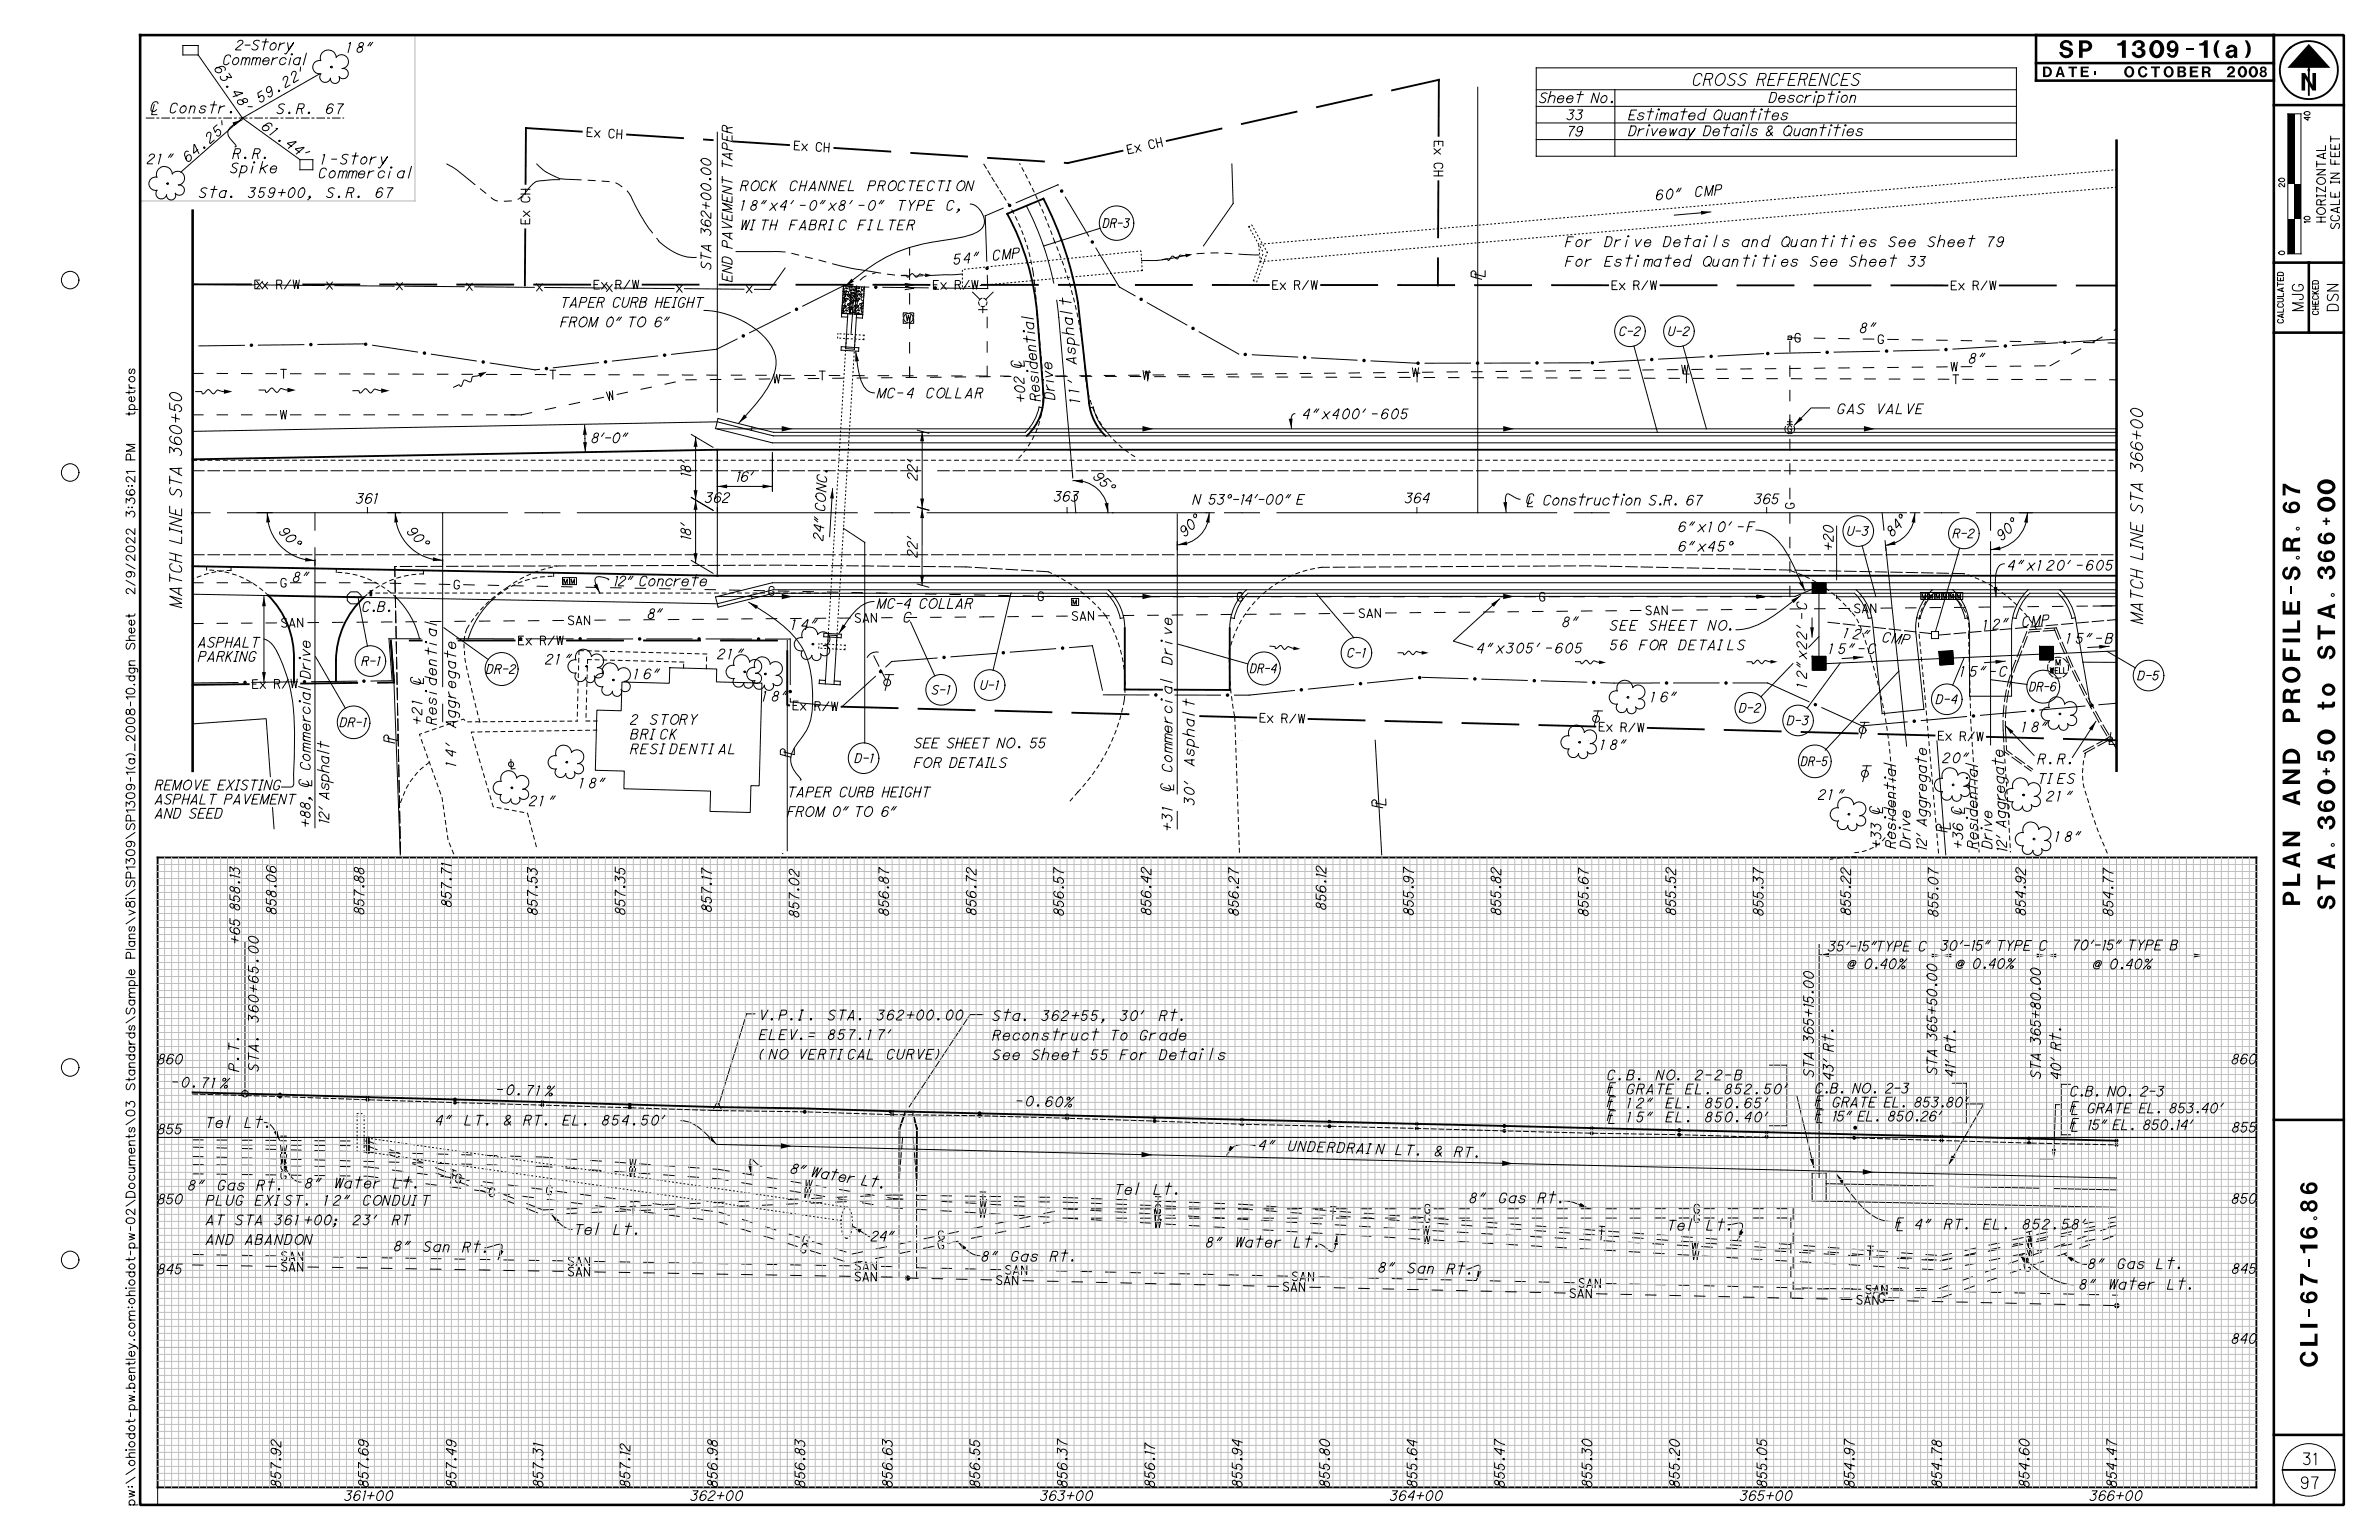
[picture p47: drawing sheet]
<svg xmlns="http://www.w3.org/2000/svg" width="864mm" height="559mm" viewBox="0 0 864 559" stroke-linecap="round" stroke-linejoin="round" font-family="sans-serif">
<defs><g id="words">
<text font-size="7.6" x="126.1" y="219.1">e</text>
<g font-size="6.3">
<text x="747.5" y="21">SP 1309-1(a)</text>
<text x="835.5" y="32.8">N</text>
<text x="835" y="328.4" transform="rotate(-90 835 328.4)">PLAN AND PROFILE-S.R. 67</text>
<text x="847.7" y="330" transform="rotate(-90 847.7 330)">STA. 360+50 to STA. 366+00</text>
<text x="841.3" y="495.9" transform="rotate(-90 841.3 495.9)">CLI-67-16.86</text>
</g>
<g font-size="4.3">
<text x="614.3" y="31">CROSS REFERENCES</text>
<text x="65.9" y="220.5" transform="rotate(-90 65.9 220.5)">MATCH LINE STA 360+50</text>
<text x="777.8" y="226.3" transform="rotate(-90 777.8 226.3)">MATCH LINE STA 366+00</text>
</g>
<g font-size="4.2">
<text x="836.2" y="531.5">31</text>
<text x="835.5" y="540.1">97</text>
</g>
<g font-size="4">
<text x="771.1" y="28.1">OCTOBER 2008</text>
<text x="836.1" y="112.7" transform="rotate(-90 836.1 112.7)">MJG</text>
<text x="848.8" y="112.7" transform="rotate(-90 848.8 112.7)">DSN</text>
</g>
<text font-size="3.8" x="741.6" y="28">DATE:</text>
<g font-size="3.6">
<text x="80.9" y="23.5">Commercial</text>
<text x="85.5" y="18.2">2-Story</text>
<text x="125.8" y="19">18&quot;</text>
<text x="77.6" y="25" transform="rotate(55 77.6 25)">6</text>
<text x="79.6" y="27.9" transform="rotate(55 79.6 27.9)">3 .</text>
<text x="83.7" y="33.7" transform="rotate(55 83.7 33.7)">4</text>
<text x="97.5" y="35.6" transform="rotate(-31 97.5 35.6)">9 .</text>
<text x="103.6" y="31.9" transform="rotate(-31 103.6 31.9)">2</text>
<text x="106.6" y="30" transform="rotate(-31 106.6 30)">2 '</text>
<text x="54.4" y="41">| Constr.</text>
<text x="85.8" y="36.6" transform="rotate(55 85.8 36.6)">8 '</text>
<text x="94.5" y="37.4" transform="rotate(-31 94.5 37.4)">5</text>
<text x="100.5" y="41.2">S.R. 67</text>
<text x="558.8" y="37.3">Sheet No.</text>
<text x="642.1" y="37.1">Description</text>
<text x="94.7" y="46.6" transform="rotate(36 94.7 46.6)">6</text>
<text x="568.7" y="43.4">33</text>
<text x="591.2" y="43.5">Estimated Quantites</text>
<text x="76.3" y="52.1" transform="rotate(-41 76.3 52.1)">2</text>
<text x="79" y="49.8" transform="rotate(-41 79 49.8)">5 '</text>
<text x="97.6" y="48.7" transform="rotate(36 97.6 48.7)">1 .</text>
<text x="103.3" y="52.8" transform="rotate(36 103.3 52.8)">4</text>
<text x="568.8" y="49.4">79</text>
<text x="591.2" y="49.3">Driveway Details &amp; Quantities</text>
<text x="53.4" y="59.4">21&quot;</text>
<text x="68.2" y="59.1" transform="rotate(-41 68.2 59.1)">6</text>
<text x="70.9" y="56.8" transform="rotate(-41 70.9 56.8)">4 .</text>
<text x="84.5" y="57.5">R.R.</text>
<text x="106.2" y="54.9" transform="rotate(36 106.2 54.9)">4 '</text>
<text x="116.4" y="59.5">1-Story</text>
<text x="83.6" y="62.7">Spike</text>
<text x="115.6" y="64.6">Commercial</text>
<text x="72.3" y="71.7">Sta. 359+00, S.R. 67</text>
<text x="268.7" y="69.2">ROCK CHANNEL PROCTECTION</text>
<text x="615.3" y="71.4" transform="rotate(-5 615.3 71.4)">C MP</text>
<text x="268.7" y="76.3">18&quot;x4'-0&quot;x8'-0&quot; TYPE C,</text>
<text x="601.1" y="72.6" transform="rotate(-5 601.1 72.6)">6</text>
<text x="604.7" y="72.3" transform="rotate(-5 604.7 72.3)">0 &quot;</text>
<text x="268.7" y="83.4">WITH FABRIC FILTER</text>
<text x="568.2" y="89.5">For Drive Details and Quantities See Sheet 79</text>
<text x="346.2" y="96" transform="rotate(-6 346.2 96)">5</text>
<text x="349.8" y="95.6" transform="rotate(-6 349.8 95.6)">4 &quot;</text>
<text x="360.4" y="94.5" transform="rotate(-6 360.4 94.5)">C MP</text>
<text x="258.1" y="97.8" transform="rotate(-90 258.1 97.8)">STA 362+00.00</text>
<text x="568.2" y="96.6">For Estimated Quantities See Sheet 33</text>
<text x="265.7" y="102.2" transform="rotate(-90 265.7 102.2)">END PAVEMENT TAPER</text>
<text x="203.5" y="111.5">TAPER CURB HEIGHT</text>
<text x="203.5" y="118.6">FROM 0&quot; TO 6&quot;</text>
<text x="675.1" y="120.8" transform="rotate(-1 675.1 120.8)">8 &quot;</text>
<text x="714.7" y="131.8" transform="rotate(-1 714.7 131.8)">8 &quot;</text>
<text x="390.7" y="132.1" transform="rotate(-95 390.7 132.1)">A s p h a l</text>
<text x="371.8" y="139.2" transform="rotate(-95 371.8 139.2)">2</text>
<text x="391.7" y="142.7" transform="rotate(-95 391.7 142.7)">1 '</text>
<text x="318.4" y="144.4">MC-4 COLLAR</text>
<text x="372.4" y="145.9" transform="rotate(-95 372.4 145.9)">+ 0</text>
<text x="377.7" y="145.5" transform="rotate(-95 377.7 145.5)">R e s i d e n t i a l</text>
<text x="382.9" y="145" transform="rotate(-95 382.9 145)">D r i v e</text>
<text x="392" y="146.2" transform="rotate(-95 392 146.2)">1</text>
<text x="472.8" y="152">4&quot;x400'-605</text>
<text x="666.9" y="150.1">GAS VALVE</text>
<text x="214.7" y="160.7">8'-0&quot;</text>
<text x="250.7" y="173.1" transform="rotate(-90 250.7 173.1)">18'</text>
<text x="396.6" y="173.4" transform="rotate(43 396.6 173.4)">9</text>
<text x="267.2" y="174.7">16'</text>
<text x="333" y="174.3" transform="rotate(-90 333 174.3)">22'</text>
<text x="398.9" y="175.5" transform="rotate(43 398.9 175.5)">5 °</text>
<text x="129.3" y="182.7">361</text>
<text x="255.9" y="182.4">362</text>
<text x="299.4" y="185.6" transform="rotate(-87 299.4 185.6)">C O N C .</text>
<text x="382.6" y="181.9">363</text>
<text x="433" y="183">N 53°-14'-00&quot; E</text>
<text x="510" y="182.5">364</text>
<text x="553.8" y="183.3">| Construction S.R. 67</text>
<text x="636.8" y="182.8">365</text>
<text x="101.1" y="193.3" transform="rotate(45 101.1 193.3)">9</text>
<text x="103.3" y="195.5" transform="rotate(45 103.3 195.5)">0 °</text>
<text x="147.5" y="193.2" transform="rotate(45 147.5 193.2)">9</text>
<text x="149.7" y="195.4" transform="rotate(45 149.7 195.4)">0 °</text>
<text x="250.7" y="196" transform="rotate(-90 250.7 196)">18'</text>
<text x="298.7" y="196.2" transform="rotate(-87 298.7 196.2)">2</text>
<text x="298.9" y="193.2" transform="rotate(-87 298.9 193.2)">4 &quot;</text>
<text x="430.2" y="194.9" transform="rotate(-45 430.2 194.9)">9</text>
<text x="432.4" y="192.7" transform="rotate(-45 432.4 192.7)">0 °</text>
<text x="609.2" y="192.9">6&quot;x10'-F</text>
<text x="687" y="194.9" transform="rotate(-48 687 194.9)">8</text>
<text x="689" y="192.6" transform="rotate(-48 689 192.6)">4 °</text>
<text x="726.8" y="196.3" transform="rotate(-45 726.8 196.3)">9</text>
<text x="729" y="194.1" transform="rotate(-45 729 194.1)">0 °</text>
<text x="332.9" y="202.2" transform="rotate(-90 332.9 202.2)">22'</text>
<text x="609.2" y="200">6&quot;x45°</text>
<text x="665.5" y="199.8" transform="rotate(-90 665.5 199.8)">+20</text>
<text x="728.7" y="206.9">4&quot;x120'-605</text>
<text x="106.3" y="211.2">8&quot;</text>
<text x="222.8" y="212.6">12&quot; Concrete</text>
<text x="131.4" y="221.9">C.B.</text>
<text x="318.4" y="220.8">MC-4 COLLAR</text>
<text x="235.1" y="224.5">8&quot;</text>
<text x="327.9" y="225.7">C</text>
<text x="567.1" y="227.5" transform="rotate(-1 567.1 227.5)">8 &quot;</text>
<text x="734.1" y="227.5" transform="rotate(-5 734.1 227.5)">C MP</text>
<text x="287.2" y="228.4">14&quot;</text>
<text x="584.4" y="228.7">SEE SHEET NO.</text>
<text x="669" y="231.3" transform="rotate(6 669 231.3)">1</text>
<text x="672.6" y="231.7" transform="rotate(6 672.6 231.7)">2 &quot;</text>
<text x="683.2" y="232.9" transform="rotate(6 683.2 232.9)">C MP</text>
<text x="719.9" y="228.7" transform="rotate(-5 719.9 228.7)">1</text>
<text x="723.5" y="228.4" transform="rotate(-5 723.5 228.4)">2 &quot;</text>
<text x="750" y="233.4">15&quot;-B</text>
<text x="72" y="240">PARKING</text>
<text x="72" y="234.8">ASPHALT</text>
<text x="260.5" y="239.1">21&quot;</text>
<text x="536.1" y="237">4&quot;x305'-605</text>
<text x="584.4" y="235.8">56 FOR DETAILS</text>
<text x="663.8" y="237.2">15&quot;-C</text>
<text x="198" y="241">21&quot;</text>
<text x="711.5" y="245.4">15&quot;-C</text>
<text x="230" y="246.3">16&quot;</text>
<text x="655.8" y="249.7" transform="rotate(-90 655.8 249.7)">12&quot;x22'-C</text>
<text x="276.6" y="254.4">18&quot;</text>
<text x="599.1" y="254.7">16&quot;</text>
<text x="153.1" y="263" transform="rotate(-90 153.1 263)">+21 |</text>
<text x="158.4" y="263" transform="rotate(-90 158.4 263)">Residential</text>
<text x="228.9" y="262.9">2 STORY</text>
<text x="228.9" y="268.2">BRICK</text>
<text x="733.8" y="265.5">18&quot;</text>
<text x="228.9" y="273.5">RESIDENTIAL</text>
<text x="331.9" y="271.4">SEE SHEET NO. 55</text>
<text x="580.8" y="272">18&quot;</text>
<text x="165.4" y="278.3" transform="rotate(-90 165.4 278.3)">14' Aggregate</text>
<text x="331.9" y="278.5">FOR DETAILS</text>
<text x="705.2" y="276.8">20&quot;</text>
<text x="739.7" y="277.2">R.R.</text>
<text x="56.3" y="286.6">REMOVE EXISTING</text>
<text x="210.2" y="285.9">18&quot;</text>
<text x="739.7" y="284.3">TIES</text>
<text x="56.3" y="291.8">ASPHALT PAVEMENT</text>
<text x="192.1" y="292.4">21&quot;</text>
<text x="285.9" y="289.2">TAPER CURB HEIGHT</text>
<text x="433.5" y="292.1" transform="rotate(-90 433.5 292.1)">30' Asphalt</text>
<text x="660" y="290.1">21&quot;</text>
<text x="742.9" y="290.7">21&quot;</text>
<text x="56.3" y="296.9">AND SEED</text>
<text x="119.4" y="299" transform="rotate(-90 119.4 299)">12' Asphalt</text>
<text x="285.9" y="296.3">FROM 0&quot; TO 6&quot;</text>
<text x="112.6" y="300.2" transform="rotate(-90 112.6 300.2)">+88, | Commercial Drive</text>
<text x="425.5" y="301.6" transform="rotate(-90 425.5 301.6)">+31 | Commercial Drive</text>
<text x="728.2" y="300.2" transform="rotate(-92 728.2 300.2)">A g g r e g a t e</text>
<text x="745.9" y="305.3">18&quot;</text>
<text x="682.8" y="307.8" transform="rotate(-90 682.8 307.8)">+33 |</text>
<text x="688.1" y="307.8" transform="rotate(-90 688.1 307.8)">Residential</text>
<text x="693.4" y="307.8" transform="rotate(-90 693.4 307.8)">Drive</text>
<text x="699.3" y="308.6" transform="rotate(-90 699.3 308.6)">12' Aggregate</text>
<text x="712.5" y="308" transform="rotate(-90 712.5 308)">+36 |</text>
<text x="717.8" y="308" transform="rotate(-90 717.8 308)">Residential</text>
<text x="723.1" y="308" transform="rotate(-90 723.1 308)">Drive</text>
<text x="728.5" y="309.1" transform="rotate(-92 728.5 309.1)">12 '</text>
<text x="163.8" y="329.2" transform="rotate(-90 163.8 329.2)">857.71</text>
<text x="100.3" y="331.8" transform="rotate(-90 100.3 331.8)">858.06</text>
<text x="132.1" y="331.9" transform="rotate(-90 132.1 331.9)">857.88</text>
<text x="195" y="332.1" transform="rotate(-90 195 332.1)">857.53</text>
<text x="226.9" y="332" transform="rotate(-90 226.9 332)">857.35</text>
<text x="258.3" y="330.9" transform="rotate(-90 258.3 330.9)">857.17</text>
<text x="290" y="333" transform="rotate(-90 290 333)">857.02</text>
<text x="322.6" y="332.3" transform="rotate(-90 322.6 332.3)">856.87</text>
<text x="354.3" y="332.1" transform="rotate(-90 354.3 332.1)">856.72</text>
<text x="386.1" y="332.3" transform="rotate(-90 386.1 332.3)">856.57</text>
<text x="417.8" y="332.1" transform="rotate(-90 417.8 332.1)">856.42</text>
<text x="449.6" y="332.3" transform="rotate(-90 449.6 332.3)">856.27</text>
<text x="481.3" y="330.2" transform="rotate(-90 481.3 330.2)">856.12</text>
<text x="513.1" y="332.2" transform="rotate(-90 513.1 332.2)">855.97</text>
<text x="544.8" y="332.1" transform="rotate(-90 544.8 332.1)">855.82</text>
<text x="576.6" y="332.5" transform="rotate(-90 576.6 332.5)">855.67</text>
<text x="608.3" y="332.1" transform="rotate(-90 608.3 332.1)">855.52</text>
<text x="640" y="332.3" transform="rotate(-90 640 332.3)">855.37</text>
<text x="671.8" y="332.1" transform="rotate(-90 671.8 332.1)">855.22</text>
<text x="703.5" y="332.7" transform="rotate(-90 703.5 332.7)">855.07</text>
<text x="735.3" y="332.2" transform="rotate(-90 735.3 332.2)">854.92</text>
<text x="767" y="332.4" transform="rotate(-90 767 332.4)">854.77</text>
<text x="87" y="342.6" transform="rotate(-90 87 342.6)">+65 858.13</text>
<text x="663.6" y="345.1">35'-15&quot;TYPE C</text>
<text x="704.5" y="344.8">30'-15&quot; TYPE C</text>
<text x="752.1" y="344.7">70'-15&quot; TYPE B</text>
<text x="670.5" y="351.5">@ 0.40%</text>
<text x="709.9" y="351.4">@ 0.40%</text>
<text x="759.7" y="351.6">@ 0.40%</text>
<text x="275.6" y="370.1">V.P.I. STA. 362+00.00</text>
<text x="360.3" y="370.3">Sta. 362+55, 30' Rt.</text>
<text x="275.6" y="377.2">ELEV.= 857.17'</text>
<text x="360.3" y="377.4">Reconstruct To Grade</text>
<text x="57.2" y="386.1">860</text>
<text x="86.7" y="388.8" transform="rotate(-90 86.7 388.8)">P.T.</text>
<text x="93.8" y="388.8" transform="rotate(-90 93.8 388.8)">STA. 360+65.00</text>
<text x="275.6" y="384.3">(NO VERTICAL CURVE)</text>
<text x="360.3" y="384.5">See Sheet 55 For Details</text>
<text x="703.1" y="389.9" transform="rotate(-90 703.1 389.9)">STA 365+50.00</text>
<text x="810" y="386.1">860</text>
<text x="62.2" y="394.4" transform="rotate(1 62.2 394.4)">- 0 .</text>
<text x="72.9" y="394.6" transform="rotate(1 72.9 394.6)">7</text>
<text x="76.5" y="394.7" transform="rotate(1 76.5 394.7)">1 %</text>
<text x="583.4" y="391.9">C.B. NO. 2-2-B</text>
<text x="658.3" y="390.8" transform="rotate(-90 658.3 390.8)">STA 365+15.00</text>
<text x="665.5" y="392" transform="rotate(-90 665.5 392)">43' Rt.</text>
<text x="709.8" y="390.9" transform="rotate(-90 709.8 390.9)">41' Rt.</text>
<text x="740.7" y="391.4" transform="rotate(-90 740.7 391.4)">STA 365+80.00</text>
<text x="748.1" y="391.8" transform="rotate(-90 748.1 391.8)">40' Rt.</text>
<text x="180.1" y="397.1" transform="rotate(2 180.1 397.1)">- 0 .</text>
<text x="190.8" y="397.4" transform="rotate(2 190.8 397.4)">7</text>
<text x="194.3" y="397.5" transform="rotate(2 194.3 397.5)">1 %</text>
<text x="368.7" y="401.2" transform="rotate(1 368.7 401.2)">- 0 .</text>
<text x="379.4" y="401.5" transform="rotate(1 379.4 401.5)">6</text>
<text x="382.9" y="401.6" transform="rotate(1 382.9 401.6)">0 %</text>
<text x="583.4" y="396.9">{ GRATE EL. 852.50'</text>
<text x="658.8" y="396.6">C.B. NO. 2-3</text>
<text x="658.8" y="401.7">{ GRATE EL. 853.80'</text>
<text x="751.4" y="397.7">C.B. NO. 2-3</text>
<text x="583.4" y="402">{ 12&quot; EL. 850.65'</text>
<text x="583.4" y="407.1">{ 15&quot; EL. 850.40'</text>
<text x="658.8" y="406.8">{ 15&quot; EL. 850.26'</text>
<text x="751.4" y="403.8">{ GRATE EL. 853.40'</text>
<text x="57.2" y="411.5">855</text>
<text x="74.6" y="409.1">Tel Lt.</text>
<text x="158" y="408.2">4&quot; LT. &amp; RT. EL. 854.50'</text>
<text x="751.4" y="409.9">{ 15&quot; EL. 850.14'</text>
<text x="810.2" y="410.8">855</text>
<text x="456.8" y="417.2" transform="rotate(2 456.8 417.2)">4 &quot;</text>
<text x="467.5" y="417.6" transform="rotate(2 467.5 417.6)">U N D E R D R A I N</text>
<text x="506.6" y="418.9" transform="rotate(2 506.6 418.9)">L T .</text>
<text x="520.8" y="419.4" transform="rotate(2 520.8 419.4)">&amp;</text>
<text x="527.9" y="419.7" transform="rotate(2 527.9 419.7)">R T .</text>
<text x="286.8" y="425.6" transform="rotate(9 286.8 425.6)">8 &quot;</text>
<text x="68.3" y="431.8">8&quot; Gas Rt.</text>
<text x="110.7" y="431.1">8&quot; Water Lt.</text>
<text x="294.3" y="426.9" transform="rotate(9 294.3 426.9)">Wa t e r</text>
<text x="312.7" y="429.9" transform="rotate(9 312.7 429.9)">L t .</text>
<text x="57.2" y="436.9">850</text>
<text x="74.8" y="437.3">PLUG EXIST. 12&quot; CONDUIT</text>
<text x="404.6" y="433.4">Tel Lt.</text>
<text x="533.4" y="436.5">8&quot; Gas Rt.</text>
<text x="810.1" y="436.7">850</text>
<text x="74.8" y="444.4">AT STA 361+00; 23' RT</text>
<text x="208.5" y="447.9">Tel Lt.</text>
<text x="605.3" y="446.4">Tel Lt.</text>
<text x="688" y="446">{ 4&quot; RT. EL. 852.58'</text>
<text x="74.8" y="451.6">AND ABANDON</text>
<text x="143" y="453.9" transform="rotate(1 143 453.9)">8 &quot;</text>
<text x="153.7" y="454.1" transform="rotate(1 153.7 454.1)">S a n</text>
<text x="167.9" y="454.3" transform="rotate(1 167.9 454.3)">R t</text>
<text x="175" y="454.4" transform="rotate(1 175 454.4)">.</text>
<text x="316.2" y="450.3">24&quot;</text>
<text x="437.7" y="452.5">8&quot; Water Lt.</text>
<text x="356.3" y="457.6">8&quot; Gas Rt.</text>
<text x="500.3" y="461.6" transform="rotate(1 500.3 461.6)">8 &quot;</text>
<text x="511" y="461.9" transform="rotate(1 511 461.9)">S a n</text>
<text x="757.9" y="460.3">8&quot; Gas Lt.</text>
<text x="57.2" y="462.3">845</text>
<text x="525.2" y="462.2" transform="rotate(1 525.2 462.2)">R t</text>
<text x="532.3" y="462.4" transform="rotate(1 532.3 462.4)">.</text>
<text x="754.8" y="467.8">8&quot; Water Lt.</text>
<text x="810.2" y="462.1">845</text>
<text x="810.1" y="487.5">840</text>
<text x="102" y="539.7" transform="rotate(-90 102 539.7)">857.92</text>
<text x="133.7" y="539.7" transform="rotate(-90 133.7 539.7)">857.69</text>
<text x="165.6" y="539.7" transform="rotate(-90 165.6 539.7)">857.49</text>
<text x="197.1" y="539.7" transform="rotate(-90 197.1 539.7)">857.31</text>
<text x="228.7" y="539.7" transform="rotate(-90 228.7 539.7)">857.12</text>
<text x="260.4" y="539.7" transform="rotate(-90 260.4 539.7)">856.98</text>
<text x="292.2" y="539.7" transform="rotate(-90 292.2 539.7)">856.83</text>
<text x="323.9" y="539.7" transform="rotate(-90 323.9 539.7)">856.63</text>
<text x="355.7" y="539.7" transform="rotate(-90 355.7 539.7)">856.55</text>
<text x="387.4" y="539.7" transform="rotate(-90 387.4 539.7)">856.37</text>
<text x="419.1" y="539.7" transform="rotate(-90 419.1 539.7)">856.17</text>
<text x="450.9" y="539.7" transform="rotate(-90 450.9 539.7)">855.94</text>
<text x="482.6" y="539.7" transform="rotate(-90 482.6 539.7)">855.80</text>
<text x="514.4" y="539.7" transform="rotate(-90 514.4 539.7)">855.64</text>
<text x="546.1" y="539.7" transform="rotate(-90 546.1 539.7)">855.47</text>
<text x="577.9" y="539.7" transform="rotate(-90 577.9 539.7)">855.30</text>
<text x="609.6" y="539.7" transform="rotate(-90 609.6 539.7)">855.20</text>
<text x="641.4" y="539.7" transform="rotate(-90 641.4 539.7)">855.05</text>
<text x="673.1" y="539.7" transform="rotate(-90 673.1 539.7)">854.97</text>
<text x="704.9" y="539.7" transform="rotate(-90 704.9 539.7)">854.78</text>
<text x="736.6" y="539.7" transform="rotate(-90 736.6 539.7)">854.60</text>
<text x="768.3" y="539.7" transform="rotate(-90 768.3 539.7)">854.47</text>
<text x="125.1" y="544.5">361+00</text>
<text x="250.7" y="544.5">362+00</text>
<text x="377.6" y="544.5">363+00</text>
<text x="504.6" y="544.5">364+00</text>
<text x="631.6" y="544.5">365+00</text>
<text x="758.6" y="544.5">366+00</text>
</g>
<g font-size="3.2">
<text x="400.4" y="82.5">DR-3</text>
<text x="844.2" y="80.5" transform="rotate(-90 844.2 80.5)">HORIZONTAL</text>
<text x="849.2" y="82.9" transform="rotate(-90 849.2 82.9)">SCALE IN FEET</text>
<text x="587.7" y="121.8">C-2</text>
<text x="605.5" y="121.8">U-2</text>
<text x="49" y="149.7" transform="rotate(-90 49 149.7)">tpetros</text>
<text x="670.5" y="194.3">U-3</text>
<text x="708.9" y="195.1">R-2</text>
<text x="49" y="209" transform="rotate(-90 49 209)">2/9/2022 3:36:21 PM</text>
<text x="489" y="238.4">C-1</text>
<text x="131.3" y="241.5">R-1</text>
<text x="176.5" y="244.4">DR-2</text>
<text x="453.8" y="244.1">DR-4</text>
<text x="338.3" y="251.9">S-1</text>
<text x="355.9" y="250.2">U-1</text>
<text x="736.7" y="250.7">DR-6</text>
<text x="776" y="246.7">D-5</text>
<text x="702.8" y="255.3">D-4</text>
<text x="123.4" y="263.7">DR-1</text>
<text x="631.4" y="258.4">D-2</text>
<text x="648.7" y="263">D-3</text>
<text x="310.3" y="276.7">D-1</text>
<text x="653.8" y="277.8">DR-5</text>
<text x="49" y="546.1" transform="rotate(-90 49 546.1)">pw:\\ohiodot-pw.bentley.com:ohiodot-pw-02\Documents\03 Standards\Sample Plans\v8i\SP1309\SP1309-1(a)_2008-10.dgn Sheet</text>
</g>
<g font-size="2.1">
<text x="838.6" y="43.7" transform="rotate(-90 838.6 43.7)">40</text>
<text x="829.3" y="67.8" transform="rotate(-90 829.3 67.8)">20</text>
<text x="838.6" y="80.8" transform="rotate(-90 838.6 80.8)">10</text>
<text x="829.3" y="92.4" transform="rotate(-90 829.3 92.4)">0</text>
<text x="828.9" y="117.2" transform="rotate(-90 828.9 117.2)">CALCULATED</text>
<text x="841.6" y="114.2" transform="rotate(-90 841.6 114.2)">CHECKED</text>
</g>
<g font-size="1.7">
<text x="204.7" y="211.7">M</text>
<text x="207.3" y="211.7">M</text>
<text x="389.5" y="219.3">M</text>
<text x="697.8" y="217.1">M</text>
<text x="700.3" y="217.1">M</text>
<text x="702.8" y="217.1">M</text>
<text x="705.4" y="217.1">M</text>
<text x="707.9" y="217.1">M</text>
<text x="710.5" y="217.1">M</text>
</g>
</g></defs>
<g fill="none" stroke="#000" stroke-width=".36">
<path d="M66.4 16.5h5.5v3.4h-5.5zM71.9 19.9l16.1 22.9M95.2 15.2h2.2M96.6 14.1l-1.1 4M111.2 19.3l-1.1 4.2M117.2 18.8a2.91 2.91 0 0 1 4.9 2 2.51 2.51 0 0 1 4.1 .4 2.51 2.51 0 0 1-2 3.7 1.86 1.86 0 0 1 2.1 2.5 1.86 1.86 0 0 1-3.2 .5 1.68 1.68 0 0 1-1.2 2.4 1.68 1.68 0 0 1-2-1.9 1.97 1.97 0 0 1-2.7 1.3 1.97 1.97 0 0 1-.7-2.9 2.44 2.44 0 0 1-3-2.4 2.44 2.44 0 0 1 2.9-2.4l-.1-1.5zM56 38l-1 3.6h1.9M57.4 37.6a1.14 1.14 0 0 0-1.4-.8 1.14 1.14 0 0 0-.9 1.3 1.62 1.62 0 0 0 0 2.3h.9l.8-.6M76.5 38.1h2.1M77.9 36.9l-1.1 4.1M105.5 21.1l-.6 2.4M116 26.8l-28 16"/>
<path d="M536.4 31.6v154.5M557.7 24.6h174.3v32.1h-174.3zM557.7 32.6h174.3M557.7 38.6h174.3M562.4 35.3a1.19 1.19 0 0 1 1.1-.6 1.19 1.19 0 0 1 1.1 .6l-.6 2M563 33.2l-1.1 4.1M572.6 34.3h2.1M573.9 33.2l-1.1 4.1M586.2 32.6v24.1M599.5 39.4l-1.1 4.1M611.6 39.4l-1 4.1M619.3 39.4l-1.1 4.1"/>
<path d="M636.8 39.4l-1.1 4.1M641.9 39.4l-1 4.1M658.9 34.7l-.6 2.4M663.7 34.2h2.1M665.1 33.1l-1.1 4M667.3 34.7l-.7 2.4M87.9 43.5a8.7 8.7 0 0 0-5.2 4.4 7.3 7.3 0 0 0 2.8 4.7l.2 .6-.4 .1M88 42.8l20.9 15.1v3.7h4.7v-3.7M88 42.8l-22.3 19.6M95.4 58.6l-1.1 4.1M97.2 59.9l-2.6 1.5M127.9 56.6h2.1"/>
<path d="M129.2 55.5l-1.1 4M162.2 59.5l3.5 2.1 6.7 5.4M194.8 59.5l3.5 3 4.8 2.3 7.9 .5M213.2 47.9l1.2 .1M215 46.4l-1.7-.1-.2 3.2 1.8 .1M215.9 47.4l1.8 2.4M217.8 47.5l-2 2.2M223 47.6a1 1 0 0 0-1.3-.7 1 1 0 0 0-.6 1.3v.3a1.05 1.05 0 0 0 .4 1.4 1.05 1.05 0 0 0 1.4-.4M224 48.6l1.7 .1M224.1 47l-.2 3.2M225.8 47.1l-.2 3.2M260.4 48v101.5"/>
<path d="M288.4 52.7l1.2 .1M290.2 51.3l-1.7-.1-.2 3.1 1.9 .2M291.2 52.2l1.7 2.4M293.1 52.4l-2.1 2.1M298.2 52.4a.99 .99 0 0 0-1.2-.6 .99 .99 0 0 0-.7 1.2v.4a1.05 1.05 0 0 0 .3 1.3 1.05 1.05 0 0 0 1.3-.1l.2-.2M299.2 53.4l1.7 .2M299.3 51.9l-.2 3.1M301 52l-.2 3.1M410.6 54l-1.2 .3M410.7 52.4l-1.7 .3 .7 3.1 1.9-.4M411.9 53l2.3 1.8M413.7 52.6l-1.3 2.6"/>
<path d="M418.7 51.2a1.01 1.01 0 0 0-1.3-.3 1.01 1.01 0 0 0-.3 1.4 1.23 1.23 0 0 0 .3 1.3 1.23 1.23 0 0 0 1.4 .1l.4-.6M419.6 50.4l.7 3M421.3 50l.7 3.1M421.6 51.5l-1.7 .4M447.2 59.5l.4 14.3-10.8 15.5M520.6 54l2.3 1.9M522.2 51.3v1.2M522.9 54l-2.3 1.9M523.8 53v-1.7h-3.2v1.8M557.7 44.6h174.3M557.7 50.7h174.3M598.1 40.6h2.2"/>
<path d="M598.3 46.8l-.7 2.4M601.7 41.1l-.6 2.4M610.3 40.6h2.1M618.8 41.3a1.46 1.46 0 0 0-1.9 .1 1.46 1.46 0 0 0-.1 1.9l.6 .2 .9-.3M625.7 46.3h2.1M627.1 45.2l-1.1 4M632.5 46.8l-.7 2.4M635 45.1l-1.1 4.1M635.5 40.6h2.1M639 41.1l-.6 2.4M640.6 40.6h2.1M660.8 46.3h2.1"/>
<path d="M662.1 45.2l-1.1 4M664.4 46.8l-.7 2.4M665.9 46.3h2.1M667.3 45.2l-1.1 4M669.5 46.8l-.7 2.4M830.5 41.3h4.8v50.8h-4.8zM57.8 61.1a2.9 2.9 0 0 1 2.9-.5 2.9 2.9 0 0 1 1.8 2.5 2.5 2.5 0 0 1 4.2 .3 2.5 2.5 0 0 1-1.9 3.7 1.87 1.87 0 0 1 2 2.5 1.87 1.87 0 0 1-3.2 .6 1.67 1.67 0 0 1-1.2 2.3 1.67 1.67 0 0 1-1.9-1.8 1.98 1.98 0 0 1-2.8 1.3 1.98 1.98 0 0 1-.7-3 2.43 2.43 0 0 1-3-2.3 2.43 2.43 0 0 1 2.9-2.4l-.1-1.5zM76.6 68.8h2.1M78 67.6l-1.1 4.1M91.8 60.3l-.6 2.4M95.4 61l1 1.7M141.6 62.2l-.6 2.4"/>
<path d="M149.4 60.4l-1.2 4.2M174.4 68.5l2 1.6M178.3 71.8l2.3 1.1M185.6 72.9l-2.5 .1M189.2 70.4h3.1M189.2 68.7h3.2M189.8 71.4a.99 .99 0 0 0-.6 1.3 .99 .99 0 0 0 1.3 .6 1.25 1.25 0 0 0 1.3-.1 1.25 1.25 0 0 0 .5-1.3l-.6-.5M190 76.6l2.3 1.9M190.7 68.7v1.7M192.3 76.6l-2.3 1.9M192.3 79.4v1.8h-3.2v-1.7M203.1 65.2l-6.6 .4a5.3 5.3 0 0 0-4.7 2.9l-1.5 2-2.2 1.8"/>
<path d="M213.5 65.4l2.5 .1M218.6 65.7l2.5 .2M223.6 66.4l2.1 1.3M227.7 69.3l1.3 1.7 4.6 8.9 3.3 4.6M352.2 74a6.6 6.6 0 0 1 5 7.5 7.6 7.6 0 0 1-5.7 4l-6.7 1.4a60.4 60.4 0 0 0-27.8 9.2l-10.2 7.8M364.2 75.5l-6.6 2.8 .6 16.5M372.6 74.8l3.1 6.3 2.1 5.4 2.7 8 2 8.2M384.1 67.2l-15.2 6.4M386.7 71.5l8.5 14.2M520.6 63.8h3.1M520.6 62.1h3.1M521.2 61.1a1.03 1.03 0 0 1-.5-1.4 1.03 1.03 0 0 1 1.3-.5 1.11 1.11 0 0 1 1.5 .3 1.11 1.11 0 0 1-.1 1.5l-.3 .1"/>
<path d="M522.2 62.1l-.1 1.7M621 76.9l-13.2 1.2M190.7 80v1.2M238.4 86.5a18 18 0 0 0 14.1 6.9h.2M267.2 91.3l17.8 .1M285 97.3l-5.5 7.7h-5.6M287.4 91.9l2.5 .7M292.4 93.2l2.5 .6M297.3 94.4l2.5 .6M302.2 95.7l6.7 1.6 10.8 1.8M317.9 99l-1.1 .3M322.2 99.5l2.5 .3"/>
<path d="M327.3 99.9h1.7l.4 .7 .9-.6a.83 .83 0 0 1 1.2-.6l.9 1.1a1.2 1.2 0 0 0 1.4-1l2 .4M330.2 89.8v2.7M330.2 97.6v3.8M349.4 99.4l-12 .6M358.4 99.9l.2 4.8-16.5-.2M397.8 90l8.5 14.1 5.7 3.3M399.3 82.8l-20.4 6.5M430.4 92.7h-.7a1.45 1.45 0 0 0-2.1 1l-.2 .2-.7-.3a.92 .92 0 0 0-.8-.6 .92 .92 0 0 0-.9 .5l-.9 1-.5-.6-1.7 .3M432 92.4l-10 1.9-7.6 .2M437.1 91.9l-2.6 .2M439.6 91.8h2.5M444.7 91.9l2.5 .1"/>
<path d="M449.7 92.2l7.3 .3M539.1 98.2v2.2l-3.8-1M590.3 93.7h2.2M590.7 87.1l-.7 2.4M591.7 92.5l-1.1 4.1M594.2 94.2l-.6 2.4M604.6 93.7h2.1M605.9 92.5l-1.1 4.1M611.6 86.6h2.2M613 85.4l-1.1 4.1M613.6 94.4a1.47 1.47 0 0 0-2 .1 1.47 1.47 0 0 0-.1 1.9l.7 .2 .9-.3M614.1 92.5l-1.1 4.1"/>
<path d="M619.1 87.1l-.6 2.4M623.3 85.4l-1.1 4.1M633 93.7h2.1M634.4 92.5l-1.1 4.1M636.9 94.2l-.7 2.4M640.1 93.7h2.1M641.5 92.5l-1.1 4.1M642 87.3a1.42 1.42 0 0 0-2 .2 1.42 1.42 0 0 0 .2 2l1.3-.3M642.5 85.4l-1 4.1M644 94.2l-.6 2.4M661.4 86.6h2.2M662.8 85.4l-1.1 4.1"/>
<path d="M665.3 87.1l-.6 2.4M668.5 86.6h2.2M669.9 85.4l-1.1 4.1M672.4 87.1l-.6 2.4M675.4 94.7a1.22 1.22 0 0 1 2.1 0l-.5 1.9M676 92.5l-1.1 4.1M686.3 93.7h2.1M687.7 92.5l-1.1 4.1M703.8 87.6l.2-.2a1.17 1.17 0 0 1 1.9 .2l-.5 1.9M704.4 85.4l-1.1 4.1M714.8 86.6h2.1M716.1 85.4l-1.1 4.1"/>
<path d="M69.9 103.2l22.4 .2M92.5 103.2h1.2M93.2 102.1l2 2.6M94.2 101.6h-1.7v3.2h1.8M95.2 102.5l1.9 2.3M95.3 102.1l-2.1 2.6M96.1 103.4l21.6 .2M97.1 102.5l-1.9 2.3M100.4 103.2h1.2a.78 .78 0 0 0 .7-.8 .78 .78 0 0 0-.7-.8h-1.2v3.2M101.6 103.2l.7 1.6M105.4 101.6l-2.1 3.2M106.4 101.6l.5 3.2 .7-3.2 .6 3.2 .5-3.2"/>
<path d="M118.6 102.3l2 2.6M120.7 102.4l-2.1 2.5M121.5 103.6l21.6 .2M144 102.6l2 2.5M146.1 102.6l-2.1 2.5M146.9 103.9l21.6 .1M169.4 102.8l2 2.5M171.4 102.8l-2 2.5M172.3 104.1l21.6 .2M194.8 103l2 2.6M196.8 103l-2 2.6M197.7 104.3l21.6 .2"/>
<path d="M215.7 103.3h1.2M217.4 101.7h-1.7v3.2h1.8M218.4 102.6l1.9 2.3M220.2 103.2l2 2.6M220.3 102.6l-1.9 2.3M222.2 103.3l-2 2.5M223.1 104.5l21.6 .2M223.6 103.3h1.2a.78 .78 0 0 0 .7-.8 .78 .78 0 0 0-.7-.8h-1.2v3.2M224.8 103.3l.7 1.6M228.6 101.7l-2.1 3.2M229.6 101.7l.5 3.2 .6-3.2 .7 3.2 .4-3.2M245.6 103.5l2 2.5"/>
<path d="M247.6 103.5l-2 2.5M248.5 104.7l21.6 .3M255.6 112.6a32.3 32.3 0 0 1 23.6 11.7 12.6 12.6 0 0 1 .6 14.3 67.2 67.2 0 0 1-11.6 14.9M271 103.7l2 2.5M273 103.7l-2 2.5M286.8 113.4l-14.7 7.4M305.5 113.6l.2 .1M305.5 113.7l7.7 .5M305.5 113.7v1.3l2.2 .1M305.6 112v.7M305.7 111.3l.6 .3-.1 .3-.5-.1M305.7 110.8v.1"/>
<path d="M305.8 109l.4 .4-.4 .3M306 106.7l.1 .3-.2 .3M306 105.7l.3-.2 .3 .2-.1 .4-.5-.2M306.1 113.7l.3-.1 .2 .2M306.1 109.8l.4-.2a.69 .69 0 0 1 .2 .8 .69 .69 0 0 1-.9 .4zM306.1 104.7l.2 .4-.2 .2M306.2 103.7l-.7 10M306.2 103.7l-14.8 7.4M306.2 103.7l7.6 .5M306.3 103.7l-.2 .2M306.3 108.8h.3v.2h-.3zM306.5 111.8l.3-.2a.7 .7 0 0 1 .3 .8 .7 .7 0 0 1-.9 .4z"/>
<path d="M306.5 103.7l-.3 .8 .1 .4 .7-.4 .2-.7M306.6 107.3h.3v.3h-.3zM306.8 109.1h.3v.3h-.3zM306.8 113.8l.4-.3 .3 .3M307.3 112.6h.2v.3h-.2zM307.3 104.5h.2v.3h-.2zM307.3 106.7h.3v.3h-.3zM307.8 103.8l.4 .4 .2-.3M307.8 113.8l-.8 12.7 3.2 .2 .7-12.7M308.3 104.7l.1 .5 .5-.1M308.3 104.6l.7-.7-.6 10M308.4 113.6l-.3 .2"/>
<path d="M308.5 112.3a.66 .66 0 0 0-.3 .7 .66 .66 0 0 0 .6 .5v.4M308.5 111.9l.3 .4-.3 .3M308.6 111.1l-.3 .2 .2 .2M308.6 110.4l.2-.2a.67 .67 0 0 1 .6 .8 .67 .67 0 0 1-.9 .5M308.6 109.7v.6M308.6 109.8v.4M308.8 107.8a.58 .58 0 0 0-.7 .8 .58 .58 0 0 0 1 .2l-.3-.4M308.8 109.4h.3v.3h-.3zM308.8 107.1l.3-.2 .3 .2-.1 .4-.5-.2M308.9 105.6a.66 .66 0 0 0-.9 .4 .66 .66 0 0 0 .6 .8M308.9 106.1l.2 .4M308.9 112.4l.4-.2a.69 .69 0 0 1 .3 .8 .69 .69 0 0 1-.9 .4z"/>
<path d="M309 104.3l.1-.1a.66 .66 0 0 1 .6 .7 .66 .66 0 0 1-.8 .6M309.1 107.9h.3v.3h-.3zM309.1 103.9h.4M309.3 109.7h.2v.3h-.2zM309.4 113.9h.1M309.8 113.2h.2v.3h-.2zM309.8 105.1h.2v.3h-.2zM309.8 107.3h.2v.3h-.2zM310.4 112.6l.3 .4-.4 .3M310.4 112.2v.5M310.5 110.8l-.4 .3 .3 .4M310.5 111.2l.2 .4-.3 .3"/>
<path d="M310.5 114a.31 .31 0 0 1 .1-.4 .31 .31 0 0 1 .4 0 .31 .31 0 0 1 0 .4M310.6 109.6l.1-.1a.69 .69 0 0 1 .6 .8 .69 .69 0 0 1-.8 .6M310.6 109.2v.2M310.7 107.7l.3 .4-.3 .3M310.7 107.6l-.5 .2 .5 .4M310.7 108.7h.3v.3h-.3zM310.8 106.2l-.3 .5 .2 .6M310.8 106.7l.4 .1M310.8 106.4h.5M310.8 105.1v.7M310.8 105.4l.3 .3-.3 .3M310.9 111.7l.4-.2a.7 .7 0 0 1 .2 .9 .7 .7 0 0 1-.9 .3z"/>
<path d="M310.9 104l-.6 10M310.9 104.3l-.3-.2-.3 .2 .2 .5 .4-.1M311 103.7l-.7 2.2-.6 4.6-.8 10.8M311 107.2h.3v.3h-.3zM311.2 109h.3v.3h-.3zM311.6 104l-.7 .8M311.7 112.5h.3v.3h-.3zM311.7 106.6h.3v.3h-.3zM311.7 104.4h.3v.3h-.3zM312.8 111.1h.3v.2h-.3zM312.9 104.1l-.3 .7a.63 .63 0 0 0 .9 .2 .63 .63 0 0 0 .2-.8M313.2 114.2l-.1 1.2-2.2-.1"/>
<path d="M313.2 113.5l-.5 .1-.3 .5M313.3 111.9l-.6 1 .1 .3 .4-.1M313.4 110.8l-.1 .1M313.4 109.7a.32 .32 0 0 0-.4 0 .32 .32 0 0 0 0 .4 .32 .32 0 0 0 .4 0M313.5 107.8a.67 .67 0 0 0-1 .5 .67 .67 0 0 0 1 .7M313.6 107v.4M313.7 105.8a.65 .65 0 0 0-1-.2 .65 .65 0 0 0-.1 1 .65 .65 0 0 0 1-.2M313.7 104.6v.5M313.8 104.2h1.6M313.8 104.2l-.6 10M314.4 100.1l-2.1 1.5M320.5 104.2l16.5 .3"/>
<path d="M327.2 100l2.5 .1M327.9 115.9v1.4h1.3M328.6 102.9l3.2 .5-3.2 .6 3.2 .6-3.2 .5M328.9 114.3l.5 2.3 .4-2.3 .4 2.3 .4-2.3M329.2 113.5h-1.3v1.4M330.2 106.5v3.8M330.2 115.4v3.8M330.3 113.5h1.4v1.4M331.7 115.9v1.4h-1.4M334.8 100.1l-2.5 .1M338.8 103.3h1.3M340.6 101.8h-1.8v3.2h1.9"/>
<path d="M341.6 102.6l1.9 2.4M343.5 102.7l-1.9 2.3M346.8 103.3h1.1a.78 .78 0 0 0 .8-.7 .78 .78 0 0 0-.7-.8h-1.2l-.1 3.2M347.9 103.3l.8 1.7M351.8 101.8l-2.1 3.2M352.8 101.8l.5 3.2 .6-3.2 .6 3.2 .5-3.2M353.1 106l2.6 2.7M355.2 109.6l.4 1.1M355.2 112.4h3.1M356.2 111.1h1.2M356.4 108.2l-.9 .8M356.8 111.3v2.2"/>
<path d="M357.2 108.3l.9 .6M358.3 109.6l-.4 1.1M358.4 115.1v3.8M360.5 106l-2.6 2.7M370.8 115l4.3 .7M383.6 108.9l5.8 64.5M384.6 109l4.2 .7M384.9 113l4.2 .7M385.7 108.2l.2 2.1M416.5 109.9l14.3 8M462 103.4h1.2M463.7 101.8h-1.7v3.2h1.9"/>
<path d="M464.7 102.7l1.9 2.3M466.6 102.7l-1.9 2.3M469.9 103.4h1.2a.78 .78 0 0 0 .7-.8 .78 .78 0 0 0-.7-.8h-1.2v3.2M471.1 103.4l.7 1.6M474.9 101.8l-2.1 3.2M476 101.8l.4 3.2 .7-3.2 .6 3.2 .5-3.2M535.8 100.8v-1.6a.87 .87 0 0 0-.8-.9 .87 .87 0 0 0-1 .7v1.3l3.8 1.1M585.2 103.5h1.2M586.9 101.9h-1.7v3.2h1.8M587.9 102.8l1.9 2.3M589.8 102.8l-1.9 2.3M593.1 103.5h1.2a.78 .78 0 0 0 .7-.8 .78 .78 0 0 0-.7-.8h-1.2v3.2"/>
<path d="M594.3 103.5l.7 1.6M598.1 101.9l-2.1 3.2M599.1 101.9l.5 3.2 .6-3.2 .7 3.2 .4-3.2M708.3 103.5h1.3M710.1 102h-1.8v3.2h1.9M711.1 102.9l1.9 2.3M713 102.9l-1.9 2.3M716.3 103.5h1.1a.78 .78 0 0 0 .8-.7 .78 .78 0 0 0-.7-.8h-1.2v3.2M717.4 103.5l.7 1.7M721.3 102l-2.1 3.2M722.3 102l.5 3.2 .6-3.2 .6 3.2 .5-3.2M768.3 103.5h.1"/>
<path d="M768.3 119.4l-.8 .4M69.9 135.5h3.8M78.8 135.5h3.8M87.7 135.5l3.8 .1M88.7 125.3l-16.5 .2M96.6 135.6h3.8M102 134h1.9M102.9 134v3.2M105.4 135.6h3.9M110.3 125.1l-16.5 .1M114.3 135.6h3.8M123.2 135.7h3.8"/>
<path d="M131.9 124.8l-16.5 .2M132.1 135.7h3.8M135.3 125.3l16.3 2.4M141 135.7h3.8M149.9 135.7l3.8 .1M156.6 128.5l16.3 2.5M158.8 135.8h3.8M167.7 135.8h3.8M174 136.2l-.8 .2a1.63 1.63 0 0 0-2 1.5l-.1 .4a1.94 1.94 0 0 1-2.3-.4 2.73 2.73 0 0 0-1.3 2.1l-.2 .2-.8-.6-1.9 .9M176.6 135.9h3.8M177.9 131.7l16.3 2.5 1.6-.2M185.5 135.9h3.8"/>
<path d="M194.3 135.9h3.9M199.7 134.3h2M200.7 134.3v3.2M203.2 135.9l3.8 .1M212.1 136h3.8M217.3 131.6l-16.4 1.9M221 136h3.8M229.9 136h3.8M238.7 129.2l-16.4 1.8M238.8 136.1h3.8M245.1 138.6l-3.7 .8M247.7 136.1h3.8"/>
<path d="M252.8 137.8h-3.8M256.6 136.1h3.8M261.7 137.7h-3.9M265.5 136.1h3.8M267.5 123l-7.3 3.7-16.4 1.9M270.5 137.6h-3.8M274.4 136.2h3.8M279.4 137.5h-3.8M280.8 135.9l.5 3.2 .6-3.2 .7 3.2 .5-3.2M283.2 136.2h3.9M288.3 137.4h-3.8M292.1 136.2h3.8"/>
<path d="M297.2 137.3l-3.8 .1M297.5 134.7h2M298.5 134.7v3.1M301 136.2l3.8 .1M305.4 125.8l6.3 .4v1.3l-6.4-.4zM306.1 137.2l-3.8 .1M309.9 136.3h3.8M310.7 127.6a32.8 32.8 0 0 0 3.1 12.9 4.3 4.3 0 0 0 3.6 2.1M315 137.1l-3.9 .1M318.8 136.3h3.8M323.9 137.1h-3.9M327.7 136.3h3.8"/>
<path d="M330.2 124.3v3.8M330.2 133.2v3.8M332.7 136.9l-3.8 .1M336.5 136.4h3.9M341.6 136.9h-3.8M345.4 136.4h3.9M350.5 136.8h-3.8M354.3 136.4l3.8 .1M358.4 124v3.8M358.4 132.9v3.8M359.4 136.7h-3.8M363.2 136.5h3.1"/>
<path d="M367 136.6h-2.5M367.7 131a.89 .89 0 0 0-.8 .7 .89 .89 0 0 0 .5 .9 3.1 3.1 0 0 0 3.1 .5l.1-1-.7-.8M371.7 131l.2 1.9-3.7-.6M379.9 138.1l2.5 .5M383.6 136.5l3.8 .1M386.9 136.4l-3.8 .1M392.5 136.6h3.8M395.8 136.3h-3.8M401.4 136.6h3.8M404.6 136.2h-3.7M410.3 136.6h3.8M413.5 136.1l-3.8 .1"/>
<path d="M414.9 134.5l.6 3.2 .6-3.2 .6 3.2 .5-3.2M415.6 135h2M416.6 135v3.2M419.2 136.7h3.8M422.4 136l-3.8 .1M428.1 136.7h3.8M431.3 136h-3.8M435.3 120.4l14.4 8.1M437 136.7h3.8M440.2 135.9h-3.8M445.8 136.7l3.9 .1M449.1 135.7l-3.8 .1"/>
<path d="M454.6 128.7l16.5 .9M454.7 136.8h3.8M458 135.7h-3.8M463.6 136.8h3.8M466.9 135.6h-3.8M472.5 136.8h3.8M475.8 135.5h-3.9M476.1 129.9l16.5 .8M481.4 136.9h3.8M484.6 135.4h-3.8M490.3 136.9h3.8M493.5 135.3l-3.8 .1"/>
<path d="M497.7 131l16.5 .8M499.2 136.9h3.8M502.4 135.2l-3.8 .1M508.1 136.9h3.8M511.3 135.1h-3.8M513.4 135.4h2M514.4 135.4v3.2M514.9 133.5l-.4 3.2-.7-3.2-.6 3.2-.5-3.2M517 137h3.8M520.2 135l-3.8 .1M525.9 137h3.7M529.1 134.9l-3.8 .1"/>
<path d="M533.8 131.8h-16.5M534.7 137.1h3.8M538 134.9h-3.8M543.6 137.1h3.8M546.9 134.8h-3.8M552.5 137.1h3.8M555.4 131.7l-16.5 .1M555.8 134.7h-3.8M561.4 137.1h3.8M564.7 134.6h-3.9M570.3 137.2h3.8M573.5 134.5h-3.8"/>
<path d="M577 131.7h-16.5M579.2 137.2h3.8M582.4 134.4h-3.8M588 137.2h3.9M591.3 134.3h-3.8M593.1 125.6l8.6 31.3M596.9 137.2l3.8 .1M597.1 130.6l-16.5 .9M600.2 134.2l-3.8 .1M605.8 137.3h3.8M609.1 134.1l-3.8 .1M611 125.6l8.4 30"/>
<path d="M611.2 135.7h2M612.2 135.7v3.2M612.7 132.5l-.5 3.2-.6-3.2-.6 3.2-.5-3.2M614.7 137.3h3.8M618 134l-3.8 .1M618.6 129.5l-16.5 .8M623.6 137.3h3.8M626.9 133.9l-3.9 .1M632.5 137.4h3.8M635.7 133.8l-3.8 .1M640.2 128.3l-16.5 .9M641.4 137.4h3.8"/>
<path d="M644.6 133.8h-3.8M649.1 121.9h1.3v1.3h-1.3zM649.7 123.9v3.8M649.7 132.8v3.8M649.7 122.6h3.9M650.3 137.4h3.8M653.5 121.6a.99 .99 0 0 0-1.3-.6 .99 .99 0 0 0-.6 1.3 1.22 1.22 0 0 0 .2 1.4 1.22 1.22 0 0 0 1.4 .3l.3-1.1h-.5M653.5 133.7h-3.8M658.6 122.7l3.8 .1M659.2 137.4l3.8 .1M660.8 127.9l-16.6 .3M662.4 133.6h-3.8"/>
<path d="M667.5 122.8l3.8 .1M668.1 137.5h3.8M671.3 133.5h-3.8M676.4 123h3.8M676.9 137.5h3.9M680.2 133.4h-3.8M682.3 127.5l-16.5 .3M683.7 122.2a.99 .99 0 0 0-1.3-.7 .99 .99 0 0 0-.6 1.3v.5a.99 .99 0 0 0 .6 1.3 .99 .99 0 0 0 1.2-.5l.1-.7h-.5M685.3 123.2h3.8M685.8 137.5h3.8M689.1 133.3h-3.8M694.2 123.3h3.8"/>
<path d="M694.7 137.6h3.8M698 133.2h-3.8M703.1 123.4l3.8 .1M703.6 137.6h3.8M703.9 127l-16.5 .4M706.9 133.1l-3.8 .1M709 136h2M710 136v3.2M710.5 131.5l-.5 3.2-.6-3.2-.6 3.2-.5-3.2M711.9 123.6h3.9M712.5 137.6l3.8 .1M715.8 133l-3.9 .1"/>
<path d="M720.8 123.7l3.8 .1M721.4 137.7h3.8M724.6 132.9l-3.8 .1M725.4 125.7l-16.5 1M729.7 123.9h3.8M730.3 137.7h3.8M733.5 132.9h-3.8M738.6 124l3.8 .1M739.2 137.7h3.8M742.4 132.8h-3.8M747 124.4l-16.5 1M747.5 124.1l3.8 .1"/>
<path d="M747.5 130.9l-3.3 1.9M748.1 137.8h3.7M755.3 126.6l-3.4 1.8M756.4 124.3l3.8 .1M756.9 137.8h3.8M763.1 122.3l-3.4 1.8M765.3 124.4l3 .1M765.8 137.8h2.5M768.5 123.1l-16.4 1M46.8 141.9v1M46.8 149.6v1.1M49 149.5l-.2 .6-.4 .1h-2.6"/>
<path d="M49 141.7l-.2 .6-.4 .2h-2.6M69.9 150.5h3.8M71 142.1h2.1l.4 .8 1.1-.7a1.01 1.01 0 0 1 1-.8 1.01 1.01 0 0 1 1 .8l.6 .6a1.12 1.12 0 0 0 1.3-.9l.6-.4 2.2 .6M78.8 150.5h3.8M87.7 150.5h3.8M94.1 141.5h2.1l.4 .9 1-.7a1.01 1.01 0 0 1 1-.9 1.01 1.01 0 0 1 1 .8l.7 .7a1.15 1.15 0 0 0 1.2-.9l.7-.4 2.2 .5M96.6 150.5h3.8M101.8 148.9l.5 3.2 .6-3.2 .6 3.2 .5-3.2M105.4 150.5h3.9M114.3 150.5h3.8M123.2 150.5h3.8M132.1 150.5h3.8"/>
<path d="M138.4 141.7l-.8-.1a1.74 1.74 0 0 0-2.7 .8l-.6 .1-.6-.6a1.01 1.01 0 0 0-1-.9 1.01 1.01 0 0 0-1 .9l-1.1 .7-.4-.9-2.1 .1M141 150.5h3.8M149.9 150.5h3.8M158.8 150.5h3.8M167.7 150.5h3.8M176.6 150.5h3.8M193 149.7l-3.7 .8h-6.2M201.7 147.9l-3.8 .8M210.4 146l-3.7 .8M212.2 154.2l.3 9.8M219.1 144.2l-3.8 .8M222.3 141.9l.2 3.2-1.3-3 .1 3.2-1.2-3"/>
<path d="M227.8 142.3l-3.8 .8M236.5 140.5l-3.8 .8M251 157.7l7.8 4.6M252.5 158.6v45.7M260.2 153.1l-190.3 3.4M260.4 155.6h508.1M260.4 153.1l20.3 5.1h487.8M273 154.9l-.3 1.2M333 156.1l4.2 1.1M334.8 156.6l-.1 55.8M374 156.9h26.1M378.5 148l-1.3-.3a17.8 17.8 0 0 1-5 9.2h-91.4l-20.1-5.1-.9 3.7 20.6 5.2h488.1"/>
<path d="M395.6 148l1.3-.3a17.7 17.7 0 0 0 5.3 9.5M402.2 156.9h366.3M470 150.1a2.47 2.47 0 0 0-1.3 3.2l.1 2.2M648.2 154.7l-.3 1.1 .3 .7M648.8 154.1l1.1-.2 .7 .2M648.8 157.2l1.1 .2 .7-.2M648.9 153h1.6M649.7 152.2v1.6M649.7 141.6v3.9M649.7 150.5v3.8M649.7 159.4v3.8M650.4 154.9a.73 .73 0 0 0-.9-.4 .73 .73 0 0 0-.5 .9 .84 .84 0 0 0 .2 1.2 .84 .84 0 0 0 1.1-.1l.1-.6h-.4"/>
<path d="M651.2 154.7l.3 .7-.3 1.1M664.1 148h-6.7l-6 6.3M260.4 163.2v45.7M260.4 176.5h20M280.4 164.1v14.2M302.2 177.3l-1 17.4M329.4 166.7l1.2 .9M389.4 172.6v.2M389.5 174.4a11.7 11.7 0 0 1 12.7 11.7M390 179.7l.5 6.4M556.8 179.9a.9 .9 0 0 0-.7-.8 .9 .9 0 0 0-1 .4 3.1 3.1 0 0 0-.7 3l1.1 .2 .7-.6M574.7 179.2l-1 4.1"/>
<path d="M586.9 179.2l-1.1 4.1M649.7 168.3v3.8M649.7 177.2v3.8M69.9 184.2v3.8M69.9 186.1h6.4M82.6 186.1h101.6M97 186a17.3 17.3 0 0 0 17.3 17.4M114.3 186.1v6.3M114.3 198.8v101.6M133.4 184.2v1.9M143.5 186a17.3 17.3 0 0 0 17.2 17.3M160.7 186.1v63.1"/>
<path d="M190.5 186.1h12.7M209.6 186.1h101.6M251 180.5l7.8 4.7M306.2 191.7l7.7 5.1v72.8M317.5 186.1h12.7M329.4 194.6l1.2 .9M333 184l4.2 1.1M336.5 186.1h104.3M387.3 184.2v1.9M427.4 186.5v101.6M439 186.1a11.6 11.6 0 0 1-11.6 11.6M444.5 186.1h12.7"/>
<path d="M463.5 186.1h101.6M514.3 184.2v1.9M551.8 181.2l-1.5-.5-1.4-.8a1.32 1.32 0 0 0-2.2 0l-.2 2.3 .2 3.5M555.4 180.3l-1 3.6h1.9M571.5 186.1h12.7M573.4 180.3h2.1M585.5 180.3h2.2M589.1 180.9l-.6 2.4M590.5 186.1h101.6M637.5 192.3a12.3 12.3 0 0 1 9.9 6.5 123.6 123.6 0 0 1 7.8 15.6M641.3 184.2v1.9M648.8 182.6a.99 .99 0 0 0-.6 1.3 .99 .99 0 0 0 1.2 .6 1.23 1.23 0 0 0 1.5-.1 1.23 1.23 0 0 0 .3-1.4l-.5-.4h-.6v.5"/>
<path d="M649.7 186.1v3.8M649.7 194.9v3.9M666.7 190.9v19.5M676 198l4.9 18.5M683.2 186.1l.7 6.3M684.3 196.2l.3 3.5M684.6 198.7l7.5 72.1M693.4 186.1h3.5M695.1 186.1a11.9 11.9 0 0 1-10.6 11.8M698.5 186.1h12.7M711.4 198.9l-8.8 30.2M717.5 186.1h50.8"/>
<path d="M722.6 186.1v6.3M722.6 196.6v73.7M736 186.1a13.4 13.4 0 0 1-13.4 13.3M45.8 210.6l3.2 1.8M69.9 211.5h3.8M69.9 215.6l27.5 .5M78.8 211.5h3.8M87.7 211.5h3.8M95.8 216.4v31M96.6 211.5h3.8M103.9 210.5a.99 .99 0 0 0-1.3-.6 .99 .99 0 0 0-.6 1.3 1.24 1.24 0 0 0 .1 1.3 1.24 1.24 0 0 0 1.3 .5l.5-.6v-.6h-.6M105.4 211.5h3.9"/>
<path d="M114.3 211.5h3.8M123.2 211.5h3.8M130.1 217.2l3.3 17.2M132.1 216.7l11.8 .3M132.1 211.5h4.5M141.7 211.6l3.8 .1M143.9 217l34.9 .6M143.9 217a31.6 31.6 0 0 1 8.4 14.8M150.6 211.8l3.8 .1M159.5 212l3.8 .1M166.8 211.2a1.01 1.01 0 0 0-1.3-.6 1.01 1.01 0 0 0-.6 1.2 1.25 1.25 0 0 0 0 1.4 1.25 1.25 0 0 0 1.3 .5l.5-.6v-.6h-.5M168.3 212.2l3.9 .1"/>
<path d="M177.2 212.3l3.8 .1M178.8 217.6l81.4 1.5M178.8 217.6a31.8 31.8 0 0 0-8.8 14.2h16.5M186.1 212.5l3.8 .1M195 212.7l3.8 .1M203.9 212.9l3.8 .1M204.2 209.6h2.5v2.5h-2.5zM206.7 209.6h2.6v2.5h-2.6zM212.8 213.1h3.8M220.8 210.4l.2-.1a6.1 6.1 0 0 0-4.6-.8 4.1 4.1 0 0 0 .6 4.3l.8 1.4M221.7 213.3h3.8M251 203.4l7.8 4.6"/>
<path d="M251.4 209.7h2.1M252.8 208.5l-1.1 4.1M255.9 213.9l3.8 .1M264.8 214.1l3.8 .1M271.8 218.5l2.8 1.8a50.2 50.2 0 0 1 16.2 14 38.9 38.9 0 0 1 4.2 21.5 19.2 19.2 0 0 1-5.1 13.3 8.9 8.9 0 0 0-2.2 9.5l2.9 3.9 .2 .5-.3 .1M272.7 216l.3 1.2M273.7 214.3h3.8M281 213.5a.99 .99 0 0 0-1.3-.7 .99 .99 0 0 0-.6 1.3 1.22 1.22 0 0 0 .1 1.4 1.22 1.22 0 0 0 1.3 .4l.3-.3 .2-.8-.5-.1M282.6 214.5h3.8M291.5 214.6l3.8 .1M300.4 214.8l3.8 .1M309.2 215l3.9 .1"/>
<path d="M317.3 218.3a11.1 11.1 0 0 0-8.2 5l-4.6 6.6M318.1 215.2h3.8M327 215.3l3.8 .1M333 211.9l4.1 1.2M335.9 215.5l3.8 .1M344.8 215.7l3.8 .1M353.7 215.9h3.8M362.5 216l3.9 .1M367 215.1l-6.5 28.1M371.4 216.2l3.8 .1M378.7 215.4a.99 .99 0 0 0-1.2-.6 .99 .99 0 0 0-.6 1.2 1.22 1.22 0 0 0 0 1.4 1.22 1.22 0 0 0 1.3 .5l.4-.3 .1-.9h-.5M380.3 216.4l3.8 .1"/>
<path d="M389 217.2h2.5v2.5h-2.5zM393 216.5h3.8M401.9 216.5h3.8M402.2 214a19 19 0 0 1 6.1 14M403.5 215.3h47.7M410.8 216.5h3.8M417.1 216.5h3.8M425.9 216.5h3.9M434.8 216.5h3.8M443.7 216.5h3.8M451 215.6a.99 .99 0 0 0-1.2-.6 .99 .99 0 0 0-.6 1.3v.5a1.01 1.01 0 0 0 .5 1.3 1.01 1.01 0 0 0 1.3-.6v-.6h-.5M452.5 214a19 19 0 0 0-6.1 14"/>
<path d="M452.6 216.5h3.8M461.5 216.5h3.8M470.4 216.5h3.8M477.8 215.4l13.7 16M479.3 216.5h3.8M488.2 216.5h3.8M497.1 216.5h3.8M506 216.5h3.8M514.8 216.5h3.9M523.7 216.5h6.9M535.7 216.5h3.8M544.4 217.3l-16.8 15.3 7.1 2.2"/>
<path d="M544.6 216.5h3.8M553.5 216.5h3.8M560.8 215.6a.99 .99 0 0 0-1.3-.6 .99 .99 0 0 0-.6 1.3 1.24 1.24 0 0 0 .1 1.3 1.24 1.24 0 0 0 1.3 .5l.5-.6v-.6h-.6M562.4 216.5h3.8M571.3 216.5h3.8M580.2 216.5h3.8M589 216.5h3.8M597.9 216.5h3.8M605.2 219.9v3.1l-1.9-3.1 .1 3.1M606.8 216.5h3.8M615.7 216.5h3.8M624.6 216.5h3.8"/>
<path d="M633.5 216.5h4.3M637.8 216.5v-.3l2.8 .3-2.8 .2v-.2h2.8l-2.8-.6v1.2l2.8-.6M642.9 216.5h3.8M649.7 203.8v3.8M649.7 212.7v3.8M653.6 216.1l-2.7 2.1a52.6 52.6 0 0 1-15.9 9.6l-4.8 .7M657.8 211.5h5.1v3.7h-5.1zM657.8 211.5l2.6 1.9M658 213.8l-6.3 2.6-391.3 .1M659.7 213.3h1.5l.1 .2-1.6 .2-.1-.6h1.7v.5l-1.7 .2-.1-.7 1.9-.1v.6l-1.8 .2-.2-.7 2-.1 .2 .7-2.1 .2-.2-.9h2.1l.1 .7-2.1 .2-.1-.9h2.2l.1 .8-2.2 .1-.1-.9 2.3-.1 .1 1.1h-2.3l-.2-1.1 2.3-.1 .2 1.1-2.4 .1-.1-1.2h2.4l.2 1.3h-2.6l-.1-1.3h2.5l.2 1.3-2.7 .1-.1-1.4h2.6l.4 1.3-3 .2v-1.5h2.6l.4 1.4-3 .1-.1-1.6h2.8l.4 1.6h-3.2l-.1-1.8 3 .2 .3 1.7h-3.3v-2l3 .1 .4 1.9h-3.5v-2l3.3 .1 .3 2h-3.7l.1-2.2 3.4 .1 .3 2.2h-3.9l.1-2.3h3.6l.2 2.3-4 .1 .1-2.5h3.7l.3 2.5h-4.3l.2-2.6h3.9l.2 2.6-4.4 .1 .1-2.8h4.2l.1 2.8h-4.5l.2-2.9h4.3l.1 3h-4.7l.2-3.1h4.5l.1 3.2h-4.8l.1-3.3h4.7v3.3l-4.8 .1v-3.5h4.9v3.5h-4.9M659.8 213.4v.2l1.3-.2h-1.4l.1 .2 1.6-.1-.1-.5-1.8 .3 .1 .4M660.3 215.2v22.9"/>
<path d="M666.7 216v1.2M666.7 216.5h101.6M673.8 214a19.1 19.1 0 0 1 6 12l3.4 32.9M675 219.4v-.1a1.04 1.04 0 0 0-1.7 .8l1.7 1.1a.95 .95 0 0 1-.4 1.2 .95 .95 0 0 1-1.3-.4M675 215.3h25.2M680.9 219.1l.1 3.2-1.9-3.2v3.2M697.3 215h2.5v2.5h-2.5zM699.8 215h2.5v2.5h-2.5zM701.5 214a18.9 18.9 0 0 0-6 16l2.9 27.4-15.2 1.6M702.3 215h2.6v2.5h-2.6zM704.9 215h2.5v2.5h-2.5zM707.4 215h2.6v2.5h-2.6z"/>
<path d="M708.9 214a19 19 0 0 1 6.1 14v24.6h15.2M710 215h2.5v2.5h-2.5zM710.1 215.3h24.9M727.6 204.6a3.6 3.6 0 0 0-3.1 3.9l-.2 3.5 .3 4.5M736.3 214a19 19 0 0 0-6.1 14v24.4M747.6 214a19.1 19.1 0 0 1 5.9 10.8l5.4 31.8M748.9 215.3h19.4M757.8 219.9l-3.8 .1M766.7 219.9h-3.9M768.3 211.5h-487.9l-20.6 5.1 .9 3.7 20.1-5h120.9a17.8 17.8 0 0 1 5 9.1l1.2-.2M768.3 214h-487.6l-20.3 5.1M768.3 219.8l-8.5 .1"/>
<path d="M73.7 226.2l-3.8 .1M82.6 226.2h-3.8M91.5 226.1h-3.8M96.1 232a11.5 11.5 0 0 1 5.7 7.1 64.5 64.5 0 0 1 5.1 29l-.2 15.7a1.51 1.51 0 0 1-.5 1.6 1.51 1.51 0 0 1-1.7 .2h-2.3M100.4 226l-3.8 .1M104 224.6h-.1a.87 .87 0 0 0-1.1-.1 .87 .87 0 0 0-.3 1.1l1.5 .8a.97 .97 0 0 1-.5 1.3 .97 .97 0 0 1-1.2-.5M105.3 226.8h1.5M107.1 227.5l-1.1-3.1-.9 3.2M109.9 224.3v3.2l-1.9-3.1 .1 3.1M110.2 239.1l2.4 .7M114.5 238.2l10.9 18.8M115.6 225.9h-3.8"/>
<path d="M124.5 225.8h-3.8M133.4 225.7l-3.8 .1M142.3 225.7h-3.8M151.2 225.6h-3.8M152.8 231.8h-11.6l1.1 15.2-7.6 .1M154.3 225.7l4.1 1.1M154.3 235.9l4.1 1.1M155.5 235.2v2.1M156 233.4l2.4 .6M160.1 225.5h-3.9M161.1 227.8l16.1 11.5M161.3 237l4.1 1.1"/>
<path d="M162.5 236.3v2.1M165.8 231.8h4M168.9 225.4l-3.8 .1M177.8 225.4h-3.8M186.7 225.3h-3.8M188.2 232.4h1.3M190 230.8h-1.8v3.2h1.9M191 231.7l1.9 2.3M191.6 231.8h16.5M192.9 231.7l-1.9 2.3M195.6 225.2h-3.8M196.2 232.4h1.1a.78 .78 0 0 0 .8-.8 .78 .78 0 0 0-.7-.8h-1.2v3.2"/>
<path d="M197.3 232.4l.7 1.6M201.2 230.8l-2.1 3.2M202.2 230.8l.5 3.2 .6-3.2 .6 3.2 .5-3.2M204.5 225.1l-3.8 .1M208.1 223.7a.88 .88 0 0 0-1.2-.1 .88 .88 0 0 0-.3 1.1l1.5 .8a.92 .92 0 0 1-.3 1.2 .92 .92 0 0 1-1.2-.2l-.2-.2M209.4 225.9h1.5M209.9 236.3a2.93 2.93 0 0 1 4.8 1.9 2.49 2.49 0 0 1 4.1 .4 2.49 2.49 0 0 1-1.9 3.7 1.87 1.87 0 0 1 2 2.5 1.87 1.87 0 0 1-3.1 .5 1.67 1.67 0 0 1-1.3 2.4 1.67 1.67 0 0 1-1.9-1.8 1.98 1.98 0 0 1-2.8 1.2 1.98 1.98 0 0 1-.7-2.9 2.43 2.43 0 0 1-2.9-2.4 2.43 2.43 0 0 1 2.9-2.4l-.2-1.4zM211.2 226.7l-1-3.2-1 3.2M213.1 231.8h16.6M214 223.5l.1 3.2-1.9-3.2v3.2M219.7 225h-3.8M228.6 224.9l-3.8 .1"/>
<path d="M234.7 231.8h16.5M237.5 224.9h-3.8M246.4 224.8h-3.8M255.3 224.7l-3.8 .1M256.3 231.8l16.5 .1M260.4 224.6h3.8M267.3 238.3a2.9 2.9 0 0 1 3-.5 2.9 2.9 0 0 1 1.8 2.4 2.5 2.5 0 0 1 4.1 .4 2.5 2.5 0 0 1-1.9 3.7 1.87 1.87 0 0 1 2 2.5 1.87 1.87 0 0 1-3.1 .5 1.67 1.67 0 0 1-1.3 2.4 1.67 1.67 0 0 1-1.9-1.8 1.97 1.97 0 0 1-2.8 1.2 1.97 1.97 0 0 1-.7-2.9 2.43 2.43 0 0 1-2.9-2.4 2.43 2.43 0 0 1 2.9-2.4v-1.9zM273.1 224.5l-3.9 .1M274.8 239.1a2.89 2.89 0 0 1 3-.6 2.89 2.89 0 0 1 1.8 2.5 2.51 2.51 0 0 1 4.1 .4 2.51 2.51 0 0 1-1.9 3.7 1.87 1.87 0 0 1 2 2.5 1.87 1.87 0 0 1-3.2 .5 1.66 1.66 0 0 1-1.2 2.4 1.66 1.66 0 0 1-1.9-1.8 1.97 1.97 0 0 1-2.8 1.2 1.97 1.97 0 0 1-.7-2.9 2.43 2.43 0 0 1-2.9-2.4 2.43 2.43 0 0 1 2.9-2.4l-.2-1.4zM277.9 231.9h9v16.5M281.9 224.5h-3.8M285.8 232.4v76.3"/>
<path d="M290.8 224.4h-3.8M292 228.3a2.91 2.91 0 0 1 4.8 1.9 2.51 2.51 0 0 1 4.2 .4 2.51 2.51 0 0 1-2 3.7 1.86 1.86 0 0 1 2.1 2.5 1.86 1.86 0 0 1-3.2 .5 1.68 1.68 0 0 1-1.2 2.4 1.68 1.68 0 0 1-2-1.9 1.98 1.98 0 0 1-2.8 1.3 1.98 1.98 0 0 1-.7-3 2.42 2.42 0 0 1-2.9-2.3 2.42 2.42 0 0 1 2.9-2.4v-1.9zM299.1 229.8l6.3 .4v1.2l-6.4-.4zM299.7 224.3l-3.8 .1M308.6 224.3h-3.8M312.2 222.8a.87 .87 0 0 0-1.1-.1 .87 .87 0 0 0-.3 1.1l1.5 .8a.97 .97 0 0 1-.5 1.3 .97 .97 0 0 1-1.3-.4M315 225l-1.5 .1M315.3 225.8l-1-3.2-1 3.2M318.1 222.6l.1 3.2-1.9-3.2v3.2M318.8 236.6a3.9 3.9 0 0 0-4 1.9M323.9 224.1l-3.9 .1M330.6 225.7l8.7 19.6"/>
<path d="M332.7 224l-3.8 .1M340.1 238.8l-16.4 1.2-2.1 2M341.6 224h-3.8M350.5 223.9h-3.8M360.8 223.8l-5.2 .1M361.7 237.1l-16.5 1.2M369.6 223.7l-3.7 .1M378.5 223.6l-3.8 .1M383.2 235.4l-16.5 1.2M387.4 223.6h-3.8M388.3 235l8.3-.7 3.6 16.1M391 222.1a.87 .87 0 0 0-1.2-.1 .87 .87 0 0 0-.2 1.1l1.5 .8a.92 .92 0 0 1-.4 1.2 .92 .92 0 0 1-1.2-.2l-.2-.1"/>
<path d="M392.4 224.3h1.4M394.1 225.1l-1-3.2-1 3.2M396.9 221.9l.1 3.1-1.9-3.1v3.2M402.7 223.4h-3.8M411.6 223.3h-3.9M420.4 223.2l-3.8 .1M423.1 232.9l2.3 .6M427.7 233.8l25.3 7.1M429.3 223.1l-3.8 .1M438.2 223.1h-3.8M446.8 224.2l1.2 .2a17.8 17.8 0 0 1 5-9.1h220.2a17.8 17.8 0 0 1 5 9.1l1.3-.2M447.1 223h-3.8"/>
<path d="M456 222.9h-3.8M461 234.5l1.7 .1 .3 .7 1-.5a.91 .91 0 0 1 1-.6 .91 .91 0 0 1 .8 1l.2 .3a.85 .85 0 0 0 1.2-.6l.6-.3 1.7 .7M464.9 222.8h-3.8M473.8 222.7h-3.8M482.7 222.6l-3.8 .1M491.6 222.5l-3.8 .1M495.2 221.2l-.1-.1a.87 .87 0 0 0-1.1-.1 .87 .87 0 0 0-.3 1.1l1.5 .8a.91 .91 0 0 1-.3 1.2 .91 .91 0 0 1-1.3-.2l-.1-.2M496.5 223.3h1.5M498.2 224l-1-3.1-.9 3.2M501.1 220.8v3.2l-1.9-3.1v3.1M506.8 222.4h-3.8M515.7 222.3h-3.8"/>
<path d="M516.1 236.9l-.7-.1a1.46 1.46 0 0 0-2.2 .6l-.3 .2-.6-.5a.92 .92 0 0 0-.8-.8 .92 .92 0 0 0-1 .7l-.9 .6-.4-.7h-1.7M524.6 222.2h-3.8M533.5 222.1l-3.8 .1M542.4 222l-3.8 .1M551.2 222h-3.8M560.1 221.9h-3.8M569 221.8h-3.8M577.9 221.7h-3.8M586.8 221.6l-3.8 .1M595.7 221.5h-3.8M599.3 220.1h-.1a.87 .87 0 0 0-1.1-.1 .87 .87 0 0 0-.3 1.1l1.5 .8a.95 .95 0 0 1-.5 1.3 .95 .95 0 0 1-1.2-.5M602.1 222.3h-1.5"/>
<path d="M602.4 223l-1.1-3.1-.9 3.2M610.9 221.4h-3.8M619.8 221.3h-3.8M628.7 221.2h-3.8M637.6 221.1l-3.8 .1M644.7 221.1h-3.8M653.6 220.9l-3.8 .1M657.8 224.3v6.9M657.8 238.1h5.1v5.1h-5.1zM657.8 238.1l2.6 2.6M657.9 238.3v4.8h4.8v-4.8h-4.8l.1 4.7h4.8v-4.7l-4.8-.1v4.7h4.6l-.1-4.5-4.5 .1v4.4l4.5-.1 .1-4.3-4.4-.1-.1 4.4 4.3-.1-.2-4h-4.2l.1 3.9h4.3l-.1-3.9-4.2 .2 .3 3.8 4-.3v-3.6h-4.3l.1 3.9 4-.2-.2-3.6-3.6 .1v3.6l3.8-.1-.2-3.4-3.5 .1v3.4l3.6-.2-.4-3.2-3.1 .1v3.2l3.7-.1-.2-3.4-3.6 .1 .2 3.4 3.1-.1-.1-3.1-3.1 .1 .2 2.9h3l-.3-2.9-2.8 .1 .1 2.9 2.8-.1v-2.9l-2.9 .2 .2 2.5h2.6l-.2-2.5-2.7 .2 .4 2.2 2.5-.1-.1-2.3-2.6 .2 .3 2.1h2.3l-.3-2.2-2.2 .3 .4 1.8h2l-.4-1.9-2 .2 .5 1.7 1.8-.1-.3-1.7-1.9 .2 .6 1.3 1.5 .1-.3-1.3-1.6 .2 .3 1.2 1.3-.2v-1.2l-1.4 .3 .4 .8 .7-.1-.1-.6-.6 .1 1 .6-.1-.8-1.4 .1 .3 .8 1.3-.1 .1-1.5-2 .2 .2 1.7 2.5-.2-.5-1.9M660.3 231l-3.7 3.8"/>
<path d="M662.5 220.9h-3.8M671.4 220.8h-3.8M676.3 238.4l-7.6 .6M677.8 221.5l-1.5 .1M678.1 222.3l-1-3.2-1 3.2M686.6 220.6l-3.8 .1M695.5 220.6h-3.8M695.8 224.2l1.2 .2a17.8 17.8 0 0 1 5-9.1h6.4a18.4 18.4 0 0 1 5 9.1l1.2-.2M701.1 229.2h2.6v2.5h-2.6zM703.8 236.4l5.1-.4 .3 5-5 .4zM703.8 236.4l2.7 2.3M703.9 236.6l.4 4.7 4.7-.4-.3-4.6-4.8 .3 .5 4.6 4.7-.4-.3-4.5-4.8 .2 .4 4.6 4.5-.4-.4-4.3-4.4 .4 .3 4.3 4.4-.5-.2-4.1-4.3 .2 .2 4.2 4.2-.4-.5-3.9-4.1 .3 .3 3.8 4.3-.3-.4-3.8-4.1 .5 .5 3.7 4-.6-.3-3.5-4.2 .3 .4 3.8 3.8-.5-.4-3.4-3.6 .3 .2 3.5 3.8-.4-.4-3.2-3.5 .3 .2 3.3 3.6-.5-.5-3-3.2 .3 .3 3.1 3.7-.4-.5-3.3-3.6 .4 .5 3.3 3.1-.3-.3-3-3.2 .3 .5 2.8 3-.2-.5-2.8-2.9 .3 .4 2.8 2.8-.3-.2-2.8-2.9 .4 .4 2.5 2.6-.2-.4-2.5-2.7 .4 .5 2.2 2.6-.3-.3-2.3-2.6 .4 .4 2 2.4-.1-.5-2.2-2.2 .5 .6 1.7 2-.1-.6-1.9-2 .4 .7 1.6 1.8-.2-.5-1.6-1.9 .3 .7 1.2h1.5l-.4-1.2-1.6 .2 .5 1.2 1.2-.3-.1-1.1-1.3 .3 .4 .8 .7-.2-.2-.6-.5 .2 1 .5-.2-.8-1.3 .2 .3 .8 1.3-.2v-1.5l-2 .4 .3 1.6 2.6-.4-.7-1.8"/>
<path d="M704.4 220.5h-3.8M713 238.6l-4.1 10M713.3 220.4h-3.8M722.2 220.3h-3.8M728 239.9l-7.6 .6M731.1 220.2h-3.8M740 220.1h-3.8M740.4 234.5h5.1v5h-5.1zM740.4 234.5l2.5 2.5M740.5 234.7v4.7h4.7v-4.7h-4.7l.1 4.6h4.7v-4.6l-4.7-.1v4.6h4.5l-.1-4.4-4.4 .2v4.2l4.4-.1 .1-4.1-4.3-.2-.1 4.3 4.2-.1-.2-3.9h-4.1l.1 3.8h4.2l-.1-3.8-4.1 .2 .2 3.7 4-.3v-3.5h-4.2l.1 3.8 3.9-.2-.2-3.5-3.6 .1v3.5l3.8-.1-.2-3.3-3.5 .1v3.3l3.6-.2-.3-3.1-3.2 .1v3.1l3.7-.1-.2-3.3-3.6 .1 .2 3.3 3.2-.1-.1-3-3.2 .1 .2 2.8h3.1l-.3-2.8-2.9 .1 .1 2.8 2.9-.1v-2.8l-3 .2 .2 2.5h2.7l-.2-2.5-2.8 .2 .4 2.2 2.6-.1-.1-2.3-2.7 .2 .3 2.1h2.4l-.3-2.2-2.3 .3 .5 1.8h2l-.5-1.9-2 .2 .6 1.7 1.8-.1-.4-1.7-1.9 .2 .7 1.2 1.5 .1-.4-1.2-1.5 .1 .3 1.3 1.2-.3v-1.1l-1.3 .2 .4 .8 .6-.1-.1-.6-.5 .1 .9 .6-.1-.8-1.3 .1 .3 .8 1.2-.1 .1-1.4-2 .2 .3 1.7 2.5-.3-.5-1.8M740.5 237.4l-77.7 3.4M745.2 238.9l-1.4 1.5"/>
<path d="M746.1 238.6h2M748.9 220l-3.8 .1M748.9 238.9l1.5 1.5M753.4 224.2l-1.3 .2a18.2 18.2 0 0 0-5-9.1h-10.3a17.8 17.8 0 0 0-5 9.1M764.9 236.3l10.2 6M765.6 234.5l-7.7 .4M768.3 236.2l-22.7 1M86.4 247.6l-16.5 .2M91.7 248.2h1.2M93.4 246.6l-1.7 .1v3.1h1.9M94.4 247.5l1.9 2.3M96.3 247.5l-1.9 2.3"/>
<path d="M99.6 248.1h1.2a.78 .78 0 0 0 .7-.8 .78 .78 0 0 0-.7-.7h-1.2l.1 3.1M100.8 248.1l.7 1.6M104.6 246.5l-2 3.2M107.9 246.5l-.5 3.2-.6-3.2-.6 3.2-.5-3.2M108 247.4l-16.5 .2M108.4 249.2l4.2 1.1M110.2 254.8l2.4 .7M129.6 247.2l-16.5 .2M143 247.6l2.3 62.6M149.8 245.8a.89 .89 0 0 0-.9 .6 .89 .89 0 0 0 .4 1 3.1 3.1 0 0 0 3.1 .7l.2-.9-.7-.9M153.7 246.2v1.9l-3.5-.9M154.3 245.5l4.1 1.1"/>
<path d="M156 251.2l2.4 .6M156.2 246a1.47 1.47 0 0 0 .1 2 1.47 1.47 0 0 0 2 .1l.1-.7-.3-.9M160.7 255.5v6.4M219.6 241.3a2.93 2.93 0 0 1 4.8 1.9 2.49 2.49 0 0 1 4.2 .4 2.49 2.49 0 0 1-2 3.7 1.87 1.87 0 0 1 2.1 2.5 1.87 1.87 0 0 1-3.2 .5 1.67 1.67 0 0 1-1.2 2.4 1.67 1.67 0 0 1-2-1.8 1.98 1.98 0 0 1-2.7 1.2 1.98 1.98 0 0 1-.8-2.9 2.43 2.43 0 0 1-2.9-2.4 2.43 2.43 0 0 1 2.9-2.4l-.1-1.4zM225.8 247.5l17.2 .4 .1-5.6 17.1 .4-.1 4.7 16.5 .5-1 37.3-3-.1-.3 9.7-14.6-.4 .3-7.3-31.5-.9 .1-6.4-10.5-.3 .6-21.8 8.8 .2zM286.9 254.7l16.4 1.6M287.9 255.9l1.2 .1M289.7 254.4h-1.7l-.1 3.2h1.8M290.7 255.3l1.8 2.4M292.6 255.4l-2 2.2M295.8 256.2h1.2a.76 .76 0 0 0 .8-.8 .76 .76 0 0 0-.7-.8h-1.2l-.1 3.2M297 256.2l.7 1.6"/>
<path d="M299.6 248.2l1.1-17.8 3.1 .2-1 17.8M299.6 246.9l-2.1-.1-.1 1.2 7.6 .5v-1.3l-2.2-.1M300.8 254.7l-2.1 3.1M301.9 254.7l.4 3.2 .7-3.1 .5 3.2 .6-3.2M317.8 245.4l-12.2 11.1M321.3 244.8h3M322.8 244.8l-1.5 5.7M400.5 252.1l16.6 .1M421.3 246.5l4.1 1.1M423.1 254.2l2.3 .7M426.6 252.2h16.5M429.3 258.4l4.2 1.1"/>
<path d="M429.4 254.4l4.1 1.1M430.6 253.7v2.1M459.2 258.9l-1.7-.1-.1 3.2 1.8 .1M460.2 259.8l1.8 2.3M462.1 259.8l-2 2.3M469.9 250.5l-16.4 1.7h-5.4M470.4 259.2l-2.2 3.1M471.4 259.2l.4 3.2 .7-3.2 .5 3.2 .6-3.1M491.3 248.4l-16.4 1.6M512.8 246.1l-16.4 1.7M516.4 245.8l16.4 .5M537.9 246.4l16.5 .5"/>
<path d="M559.5 247.1l16.5 .4M571.9 240.1h1.8l.3 .7 .9-.5a.91 .91 0 0 1 1-.7 .91 .91 0 0 1 .8 .9l.3 .3a1.17 1.17 0 0 0 1.4-1l2.1 .5M578.6 258h3.1M580.1 258l-1.5 5.7M581.1 247.7l21.3 .1M587.9 247.6a2.91 2.91 0 0 1 4.8 1.9 2.51 2.51 0 0 1 4.1 .4 2.51 2.51 0 0 1-1.9 3.7 1.86 1.86 0 0 1 2.1 2.5 1.86 1.86 0 0 1-3.2 .5 1.68 1.68 0 0 1-1.3 2.4 1.68 1.68 0 0 1-1.9-1.9 1.97 1.97 0 0 1-2.8 1.3 1.97 1.97 0 0 1-.7-2.9 2.44 2.44 0 0 1-2.9-2.4 2.44 2.44 0 0 1 2.9-2.4v-1.9zM607.5 247.8h16.5M629.1 247.8h12.6l15 6.8M634.2 240.1h1.7l.3 .7 .9-.6a.91 .91 0 0 1 1-.7 .91 .91 0 0 1 .8 .9l.4 .3a.91 .91 0 0 0 1.1-.7l.5-.3 1.8 .4M650.9 240.8l-11.7 12M661.3 256.8l14.6 6.6 16.5-1.5M668 240.6l-12 16.4"/>
<path d="M689.3 243.5l-26.7 28.7M713.9 260l-16.5 1.5M722.9 246.7l12.9 1.7M735.4 258.1l-16.5 1.5M743.4 241.2v2.1M743.8 244.1l1.4 1.5M744.3 242.3l.2 2 .4-2 .3 2 .3-2M744.7 253.6a2.89 2.89 0 0 1 3-.6 2.89 2.89 0 0 1 1.8 2.5 2.51 2.51 0 0 1 4.1 .4 2.51 2.51 0 0 1-1.9 3.7 1.87 1.87 0 0 1 2.1 2.5 1.87 1.87 0 0 1-3.2 .5 1.67 1.67 0 0 1-1.2 2.4 1.67 1.67 0 0 1-2-1.8 1.98 1.98 0 0 1-2.8 1.2 1.98 1.98 0 0 1-.7-2.9 2.43 2.43 0 0 1-2.9-2.4 2.43 2.43 0 0 1 2.9-2.4l-.2-1.4zM746.1 245.9h2M746.1 243.3h.7M746.3 241.3v-2l.8 2 .8-2v2M747 242.3h-.9v2h1"/>
<path d="M747.6 242.3v2h1M749.1 242.3v2h1M750.4 244.1l-1.5 1.5M750.7 241.2v2.1M756.1 240.3h12.2M756.9 256.2l-16.5 1.4M768.4 255.2l-6.5 .5M69.9 262.7l26.7-1.9 1.5 21M115.2 272.3l4.2 1.1M115.3 279.3l4.1 1.1M115.3 269.7l4.1 1.1M116.4 269v2.1"/>
<path d="M119.4 278.2l-2-.5a1.2 1.2 0 0 0 0 2.2M141.1 269.2v-1.7a.87 .87 0 0 0-.9-.8 .87 .87 0 0 0-.9 .8l.1 1.3 3.8 .8M144.4 266.5l.1 2.2-3.8-.9M184.7 276.8a.96 .96 0 0 1 1.2-.3 .96 .96 0 0 1 .6 .9l-.5 .8-.4 .1-.9-.5v-.8M185.5 275.6l.1 3.4 1.3-.1M202.7 271.1a2.9 2.9 0 0 1 3-.5 2.9 2.9 0 0 1 1.8 2.4 2.52 2.52 0 0 1 4.1 .4 2.52 2.52 0 0 1-1.9 3.7 1.87 1.87 0 0 1 2 2.5 1.87 1.87 0 0 1-3.2 .5 1.67 1.67 0 0 1-1.2 2.4 1.67 1.67 0 0 1-1.9-1.8 1.97 1.97 0 0 1-2.8 1.2 1.97 1.97 0 0 1-.7-2.9 2.44 2.44 0 0 1-2.9-2.4 2.44 2.44 0 0 1 2.9-2.4l-.2-1.4zM285 274.2v-1.6a.87 .87 0 0 0-.8-.9 .87 .87 0 0 0-.9 .8v1.3l3.8 .9M288.3 271.6l.1 2.3-3.8-1M429.4 266.2l4.1 1.1M433.5 265.1l-1.9-.5a1.22 1.22 0 0 0 0 2.2M457.4 260.4l1.2 .1M465.3 260.6h1.2a.78 .78 0 0 0 .8-.7 .78 .78 0 0 0-.7-.8l-1.2-.1-.1 3.2"/>
<path d="M466.5 260.6l.7 1.7M499.2 268.6l2.4 41.6M570.3 263.8a2.89 2.89 0 0 1 3-.5 2.89 2.89 0 0 1 1.8 2.5 2.49 2.49 0 0 1 4.2 .4 2.49 2.49 0 0 1-2 3.6 1.88 1.88 0 0 1 2.1 2.5 1.88 1.88 0 0 1-3.2 .6 1.67 1.67 0 0 1-1.2 2.3 1.67 1.67 0 0 1-2-1.8 1.98 1.98 0 0 1-2.8 1.3 1.98 1.98 0 0 1-.7-3 2.43 2.43 0 0 1-2.9-2.3 2.43 2.43 0 0 1 2.9-2.4v-1.9zM580.6 263.7h1.2M582.3 262.1h-1.7l-.1 3.2h1.9M583.3 263l1.9 2.4M585.2 263.1l-2 2.2M588.5 263.8l1.2 .1a.78 .78 0 0 0 .7-.8 .78 .78 0 0 0-.7-.8h-1.2l-.1 3.2M589.7 263.9l.6 1.6M593.5 262.4l-2.2 3.1M594.5 262.4l.4 3.2 .7-3.1 .6 3.2 .6-3.2M675.4 262.1h3"/>
<path d="M676.2 277.9h3.1M676.9 262.1l-1.5 5.7M677.8 277.9l-1.6 5.7M683.9 276.9l4.2 1.1M695.3 275.2l4 1.1M696.4 274.5v2.1M703.1 268.9l3.2 41.3M703.7 266.9h1.2M705.4 265.4l-1.7-.1v3.2h1.8M705.9 279.3a2.91 2.91 0 0 1 3-.5 2.91 2.91 0 0 1 1.8 2.4 2.5 2.5 0 0 1 4.2 .5 2.5 2.5 0 0 1-2 3.6 1.86 1.86 0 0 1 2.1 2.5 1.86 1.86 0 0 1-3.2 .5 1.68 1.68 0 0 1-1.2 2.4 1.68 1.68 0 0 1-2-1.8 1.97 1.97 0 0 1-2.7 1.3 1.97 1.97 0 0 1-.8-3 2.43 2.43 0 0 1-2.9-2.3 2.43 2.43 0 0 1 2.9-2.4l-.1-1.5zM706.4 266.3l1.9 2.3M708.3 266.3l-1.9 2.3"/>
<path d="M711.6 267.1h1.2a.78 .78 0 0 0 .7-.7 .78 .78 0 0 0-.6-.8l-1.2-.1-.1 3.2M712.8 267.1l.7 1.6M713.6 277l4.2 1.1M716.6 265.6l-2.1 3.2M717.7 265.7l.4 3.2 .7-3.2 .5 3.2 .6-3.2M723.2 275.9l4.1 1M724.3 275.1l.1 2.2M728 263.3l10.4 10.8M760.8 261.8l-8.5 13M765.2 267.7l.8-.4 .6 .2a.93 .93 0 0 1 .3 1 .93 .93 0 0 1-.9 .7l-.8-.5-.1-.7M766.3 265.9l-.7 4.2h2.3M766.3 268.4l2.1 3.5"/>
<path d="M98.9 293.1l.6 7.6M109.2 282.9a.88 .88 0 0 0-.8 .6 .88 .88 0 0 0 .4 1 3 3 0 0 0 3 .8l.2-1-.6-.9M113.2 283.3v1.9l-3.6-.9M182.7 280.4a2.9 2.9 0 0 1 3-.5 2.9 2.9 0 0 1 1.8 2.4 2.51 2.51 0 0 1 4.2 .4 2.51 2.51 0 0 1-1.9 3.7 1.87 1.87 0 0 1 2 2.5 1.87 1.87 0 0 1-3.2 .5 1.67 1.67 0 0 1-1.2 2.4 1.67 1.67 0 0 1-1.9-1.9 1.98 1.98 0 0 1-2.8 1.3 1.98 1.98 0 0 1-.8-2.9 2.43 2.43 0 0 1-2.9-2.4 2.43 2.43 0 0 1 2.9-2.4v-1.9zM422.1 284.4a.88 .88 0 0 0-.8 .7 .88 .88 0 0 0 .3 .9 3.1 3.1 0 0 0 3.1 .8l.2-1-.6-.9M426 284.8v1.9l-3.5-.9M427.4 294.4v6.4M499.9 292.7l-.2-1.7a.87 .87 0 0 0-.8-.8 .87 .87 0 0 0-.9 .8l.1 1.3 3.8 .8M503 289.9l.1 2.3-3.7-.8M668.1 290a2.92 2.92 0 0 1 4.8 1.9 2.51 2.51 0 0 1 4.2 .4 2.51 2.51 0 0 1-2 3.7 1.86 1.86 0 0 1 2.1 2.5 1.86 1.86 0 0 1-3.2 .5 1.68 1.68 0 0 1-1.2 2.4 1.68 1.68 0 0 1-2-1.8 1.98 1.98 0 0 1-2.8 1.2 1.98 1.98 0 0 1-.7-2.9 2.43 2.43 0 0 1-2.9-2.4 2.43 2.43 0 0 1 2.9-2.4l-.1-1.4zM679.4 292.7a.9 .9 0 0 0-.8 .7 .9 .9 0 0 0 .4 1 3.1 3.1 0 0 0 3.1 .7l.1-1.1-.6-.7M683.4 293.1v1.9l-3.6-.9"/>
<path d="M684 293l4.1 1.1M684 284.8l4.1 1.1M685.2 284v2.1M685.7 297l2.4 .6M685.7 282.6l2.4 .6M685.9 293.5a1.46 1.46 0 0 0 .1 2 1.46 1.46 0 0 0 1.9 .1l.2-.7-.3-.9M707.8 298.7l.2 2.2-3.8-.7M709.1 292.8a1 1 0 0 0-.8 1 1 1 0 0 0 .7 1l.6 .3a1.76 1.76 0 0 0 2.3 0v-1.1l-.6-.6M713.1 293.3v1.9l-3.6-1M713.7 293.2l4.1 1.1M713.7 284.9l4.1 1.1M714.9 284.2v2.1"/>
<path d="M715.4 297.1l2.4 .7M715.4 282.7l2.4 .7M715.6 293.7a1.46 1.46 0 0 0 .1 1.9 1.46 1.46 0 0 0 1.9 .1l.2-.6-.3-.9M731.5 283a2.9 2.9 0 0 1 3-.5 2.9 2.9 0 0 1 1.8 2.4 2.51 2.51 0 0 1 4.2 .4 2.51 2.51 0 0 1-2 3.7 1.86 1.86 0 0 1 2.1 2.5 1.86 1.86 0 0 1-3.2 .5 1.68 1.68 0 0 1-1.2 2.4 1.68 1.68 0 0 1-2-1.8 1.97 1.97 0 0 1-2.7 1.2 1.97 1.97 0 0 1-.8-2.9 2.42 2.42 0 0 1-2.9-2.4 2.42 2.42 0 0 1 2.9-2.4v-1.9zM735.3 299a2.91 2.91 0 0 1 3-.5 2.91 2.91 0 0 1 1.8 2.4 2.49 2.49 0 0 1 4.1 .4 2.49 2.49 0 0 1-1.9 3.7 1.87 1.87 0 0 1 2.1 2.5 1.87 1.87 0 0 1-3.2 .5 1.67 1.67 0 0 1-1.3 2.4 1.67 1.67 0 0 1-1.9-1.8 1.98 1.98 0 0 1-2.8 1.2 1.98 1.98 0 0 1-.7-2.9 2.43 2.43 0 0 1-2.9-2.4 2.43 2.43 0 0 1 2.8-2.4l-.1-1.4zM284.2 309.7h-.1M691 300.7l2.4 .7M704.7 301.5l-.1-1.6a.87 .87 0 0 0-.9-.9 .87 .87 0 0 0-.8 .9l.1 1.3 3.8 .7M720.7 300.9l2.4 .7M45.6 326h.3zM46.8 326h2.2M88.9 341.8v55.1"/>
<path d="M660.4 342.7v84.6M660.4 346.5l139.6 .2M704.8 342.7v76.5M742.9 342.7v81.3M274 367.9h-3l-10.1 32.9M356.9 368.2h-4.8l-22.1 33.4M364.7 367.3h2.1M366 366.2l-1.1 4.1M382.4 374.5h2.2M383.8 373.3l-1.1 4.1M396.7 374.5h2.1M398 373.3l-1.1 4.1"/>
<path d="M425.1 367.3h2.1M426.5 366.2l-1.1 4.1M427 375.2a1.42 1.42 0 0 0-2 .2 1.42 1.42 0 0 0 .2 2l1.3-.3M427.6 373.3l-1.1 4.1M661.4 376.1l4.1 1.1M662.5 375.4v2.1M705.7 376.5l4.1 1M706.9 375.7v2.1M744 375.7l4.1 1.1M745.1 374.9v2.1M260.4 399.7l1.6 3.2h-3.2zM378.6 382.6a1.2 1.2 0 0 1 2.2 0l-.5 1.9"/>
<path d="M379.2 380.4l-1.1 4.1M389.6 381.6h2.1M390.9 380.4l-1 4.1M428.7 381.6h2.1M430 380.4l-1.1 4.1M436.1 382.1l-.6 2.4M440.3 380.4l-1.1 4.1M584 394.6h1.3M584 399.7h1.3M584.9 394l-.9 3.5h1.9M584.9 399.1l-.9 3.5h1.9M586.4 392.9h-2l-.9 3.6"/>
<path d="M586.4 398h-2l-.9 3.5M642.4 386.5h6.3v22h-6.3M652.3 397.5h-3.6h3.6l6.2 26.2M659.4 399.4h1.4M660.4 398.7l-1 3.6h2M661.8 397.7h-1.9l-.9 3.5M708.7 393.1h5.1v14.5h-5.1M751.6 393.5h-3.4v18.3h3.4M754.5 399.8h-2l-.9 3.5M57.2 412.7h761.9M69.9 413.6h3.8M69.9 415.3h3.8"/>
<path d="M69.9 416.2l3.8 .1M69.9 419.6l3.8 .1M78.8 416.5l3.8 .1M78.8 419.9l3.8 .1M78.8 413.7h3.8M78.8 415.4h3.8M83.5 405l-1.2 4.1M87.7 413.7h3.8M87.7 415.4h3.8M87.7 416.7l3.8 .1M93.2 406.2h2.1M94.5 405l-1 4.1"/>
<path d="M96 407.2a6.6 6.6 0 0 1 4.7 4.9l.8 1.6M96.6 413.8h3.8M96.6 415.5h3.8M96.6 417l3.8 .1M101.8 415.5l.4 3.2 .7-3.1 .6 3.2 .6-3.2M101.8 418.9l.4 3.2 .7-3.1 .6 3.2 .6-3.2M102 412.3h1.9M102 413.9h1.9M102.9 412.3v4.8M105.4 413.8l3.9 .1M105.4 415.5l3.9 .1M105.4 417.2l3.9 .1"/>
<path d="M114.3 413.9h3.8M114.3 415.6h3.8M114.3 417.5l3.8 .1M123.2 414h3.8M123.2 415.7h3.8M123.2 417.7l3.8 .1M132.1 414.1h1.2M132.1 415.7h1.2l3.5 1.5M132.1 418l3.8 .1M133.3 413.9l3.6 1.5M141 418.3l3.8 .1M141.6 419l3.5 1.4"/>
<path d="M141.6 417.2l3.6 1.4M149.9 418.5l3.8 .1M158.7 418.7l3.9 .2M167.6 419l3.9 .1M176.5 419.2l3.8 .1M185.4 419.5l3.8 .1M194.3 419.8l6.3 .3M247.2 406.6a15.6 15.6 0 0 1 10.3 6l2.6 2.7 508.2 12.2M260.3 401.6l.2 .2zM455.3 415.7h.4l-.3-.1a11.8 11.8 0 0 0-8.1 .8l-2 2.7M584 404.8h1.3M584.9 404.1l-.9 3.6h1.9"/>
<path d="M586.4 403h-2l-.9 3.6M659.4 404.5h1.4M660.4 403.8l-1 3.6h2M661.8 402.7h-1.9l-.9 3.6M713.8 400.6h6.3l-12.8 22.1M748.2 400.8h-2l-.7 19.7M752 407.6h1.4M752 401.5h1.4M753 407l-1 3.5h2M753 400.9l-1 3.5h2M754.5 405.9h-2l-.9 3.5M69.9 425.9l3.8 .1"/>
<path d="M69.9 422.6h3.8M78.8 426l3.8 .1M78.8 422.7h3.8M87.7 426.2h3.8M87.7 422.8h3.8M87.7 420.1l3.8 .1M96.6 426.3h3.8M96.6 422.9h3.8M96.6 420.4l3.8 .1M97.5 428.9h2.1M98.9 427.7l-1.1 4.1M102.3 420.7a20.4 20.4 0 0 0 4.3 7.3l1.7 .8 1 .1"/>
<path d="M103.9 425.4a.99 .99 0 0 0-1.3-.6 .99 .99 0 0 0-.6 1.3 1.22 1.22 0 0 0 0 1.4 1.22 1.22 0 0 0 1.3 .4l.6-.5v-.7h-.6M103.9 422.1a.99 .99 0 0 0-1.3-.7 .99 .99 0 0 0-.6 1.3 1.22 1.22 0 0 0 0 1.4 1.22 1.22 0 0 0 1.3 .4l.6-.5v-.7h-.6M105.4 426.4l3.9 .1M105.4 423l3.9 .1M105.4 420.6l3.9 .1M114.3 426.5l3.8 .1M114.3 423.2h3.8M114.3 420.9l3.8 .1M123.2 426.6l3.8 .1M123.2 423.3h3.8M123.2 421.1l3.8 .2M129.3 428.2h2.1"/>
<path d="M130.6 427l-1.1 4.1M132.1 426.8l5.1 .5M132.1 423.4l5.3 .5M132.1 421.4l3.8 .1M141 421.6l3.8 .1M142.5 424.6l3.7 .5M147 428.2h2.2M148.4 427l-1.1 4.1M149.8 422.3l3.6 1.4M149.9 421.9l3.8 .1M149.9 420.5l3.5 1.4M151.2 425.7l3.8 .5"/>
<path d="M154.6 429.5l3.8 .5M158.1 425.5l3.5 1.4M158.2 423.7l3.5 1.4M158.7 422.1l3.9 .1M160.1 426.8l3.7 .5M163.4 430.7l3.8 .5M163.7 426l1.8 .7M163.7 424.2l1.9 .7M164.6 426.4l-1.2 2.9M164.6 424.6l-1.1 2.9M166.4 428.8l3.5 1.4M166.4 427l3.6 1.4"/>
<path d="M166.6 427.7l3.8 .5M167.4 426.8a1 1 0 0 0-1.2-.7 1 1 0 0 0-.7 1.1 1.17 1.17 0 0 0 0 1.6 1.17 1.17 0 0 0 1.4 .2l.4-.9-.6-.1M167.6 422.4l3.9 .1M172.3 431.8l3.7 .5M174.7 432l3.5 1.4M174.7 430.2l3.6 1.4M175.4 428.8l3.8 .5M176.5 422.6l3.8 .1M179.6 431.8a.99 .99 0 0 0-1.2-.8 .99 .99 0 0 0-.7 1.2 1.21 1.21 0 0 0-.1 1.5 1.21 1.21 0 0 0 1.4 .4l.4-1-.5-.1M181 432.9l3.9 .5M182.9 435.3l3.6 1.4M183 433.5l3.5 1.4"/>
<path d="M184.3 429.9l3.7 .5M185.4 422.9l3.8 .1M189.9 434.1l3.7 .5M191.2 438.5l3.9 1.6M191.2 436.7l5.9 2.3 3.7-.1M193.1 431.1l3.7 .5M194.3 423.2l6.1 .3M198.7 435.2l3.8 .5M200.4 431.1a.99 .99 0 0 0-1.2-.8 .99 .99 0 0 0-.7 1.2 1.23 1.23 0 0 0-.1 1.3 1.23 1.23 0 0 0 1.2 .7l.6-.5v-.7h-.5M201.9 432.2l3.8 .5M205.5 423.8l3.8 .3M205.6 420.4l3.8 .3"/>
<path d="M207.5 436.4l3.8 .4M209.7 438.5l-3.8 .2M210.7 433.4l3.8 .4M214.3 424.5l3.8 .2M214.5 421.1l3.8 .2M216.3 437.5l3.8 .5M218.4 439.8l-3.8 .2M218.6 438.1l-3.8 .2M219.5 434.5l3.8 .5M223.2 425.1l3.8 .2M223.3 421.7l3.9 .3M225.1 438.6l3.8 .5"/>
<path d="M227.3 439.5l-3.9 .1M227.4 437.7l-3.7 .2M228.3 435.6l3.8 .5M228.5 423.9l.3 3.1 .8-3.1 .4 3.2 .8-3.1M228.7 420.5l.3 3.2 .8-3.2 .4 3.3 .7-3.2M229.8 437.8l.1 3.1M229.9 436l.2 3.2M230.7 437.7l-2 .1M230.9 436l-2 .1M232.1 425.7l3.8 .2M232.2 422.3l3.8 .3M234 439.8l3.7 .4"/>
<path d="M236.1 439.1l-3.8 .1M236.3 437.4l-3.8 .1M237.1 436.7l3.8 .5M240.9 426.3l3.8 .3M241.1 422.9l3.8 .3M245 438.7l-3.8 .2M245.2 437l-3.8 .1M246 437.9l3.7 .5M249.8 426.9l3.8 .3M249.9 423.5l3.9 .3M253.9 438.3l-3.8 .2M254.1 436.6l-3.8 .2"/>
<path d="M254.8 439l3.8 .5M258.7 427.6l5.6 .7M258.8 424.2l5.9 .8M261.1 439.8l3.6 1.2M262.8 437.9l-3.8 .2M263 436.2l-3.8 .2M269.3 429.2l3.7 .6M269.7 425.8l3.7 .6M271.7 437.6l-3.8 .1M271.9 435.9l-3.9 .1M276.5 423.2a10.3 10.3 0 0 1-3.8-2.8 5.3 5.3 0 0 0-.3 4l.3 1.7M278.1 430.6l3.7 .6"/>
<path d="M278.4 427.2l3.8 .7M280.6 437.2l-3.8 .1M280.7 435.5l-3.8 .1M286.8 432.1l3.8 .6M287.2 428.7l3.8 .6M289.4 436.8l-3.8 .2M289.6 435.1l-3.8 .2M292.2 431.4v3.2l1.1-3 .1 3.2 1-3.1M292.7 428l-.1 3.2 1.1-3 .1 3.2 1.1-3M295.6 433.5l3.7 .7M298.3 436.4l-3.8 .2M298.5 434.7l-3.8 .2"/>
<path d="M304.3 435l3.8 .6M304.8 431.6l3.7 .7M307.2 436l-3.8 .2M307.4 434.3l-3.8 .2M313.1 436.5l3.8 .6M313.5 433.1l3.8 .6M316.1 435.6l-3.8 .2M316.3 434l-3.8 .1M321.9 437.9l5.7 .6M322.3 434.6l2 .3M323.7 433.6l-2.4 .1M323.8 433.6l3.8 .1"/>
<path d="M324 434.9l3.8 .2M327.6 435.4h-6.5M332.6 435.4l3.8 .1M332.6 438.8l3.8 .2M332.7 433.7l3.8 .1M332.8 435.4l3.8 .2M341.5 439.3l3.8 .2M341.5 435.6h3.8M341.6 433.9l3.8 .1M341.7 435.9l3.8 .2M350.4 439.8l3.8 .3M350.4 435.7l3.8 .1"/>
<path d="M350.4 434l3.9 .1M350.6 436.5l3.8 .2M355.7 438.6l.3 3.1 .8-3.1 .4 3.2 .7-3.1M355.8 434.2h2M355.8 432.5h2M355.9 435.2l.3 3.2 .8-3.1 .4 3.1 .7-3.1M356.8 434.2v3.2M356.8 432.5v3.2M359.3 435.8l3.8 .1M359.3 434.1l3.8 .1M359.4 437l3.9 .2M368.2 436h3.8"/>
<path d="M368.2 434.3h3.8M368.3 437.5l3.8 .2M377.1 436.1h3.8M377.1 434.4h3.8M377.2 438l3.8 .3M382.7 439.6l-3.7 .7M386 436.2l5.1 .2M386 434.5l1.3 .1M386.1 438.6h1.5M387.1 438.6l3.8 .3M387.3 438.6h3.9M387.4 434.6l3.8 .1"/>
<path d="M396 439.2l3.8 .2M396.2 436.6l3.8 .1M396.2 438.6h3.8M396.3 434.9l3.8 .1M404.8 439.7l3.9 .2M405.1 436.9l3.8 .2M405.1 438.6h3.8M405.2 435.2l3.8 .2M413.5 429.2l-1.2 4.2M414 437.3l3.8 .1M414 438.6h3.8M414 435.6l3.8 .1"/>
<path d="M419 438.9l.3 3.2 .8-3.1 .5 3.2 .7-3.1M419.4 435.9l2 .1M420.4 435.9l-.1 3.2M420.4 434.2l-.1 3.2M421.3 437.7a.99 .99 0 0 0-1.3-.6 .99 .99 0 0 0-.6 1.3 1.23 1.23 0 0 0 .2 1.4 1.23 1.23 0 0 0 1.4 .3l.3-1.1h-.5M422.8 437.6l3.8 .2M422.9 438.6h3.8M422.9 435.9l3.8 .2M423.2 430.5h2.1M424.5 429.3l-1.1 4.1M431.7 437.9l3.8 .2M431.8 438.6h3.8"/>
<path d="M431.8 436.2l3.8 .2M440.6 438.3l3.8 .1M440.7 438.6h3.8M440.7 436.6l3.8 .1M449.5 438.6l5.2 .4M449.6 438.6h3.8M449.6 437l5.2 .3M458.5 438.6h3.8M459.7 439.3l3.8 .3M459.8 437.7l3.8 .2M467.4 438.6h3.8M468.6 440l3.8 .3"/>
<path d="M468.7 438.3l3.8 .3M477.6 438.9l3.8 .3M480.1 438.6h-3.9M482.9 439.5l2 .1M483 437.8l2 .1M483.9 439.5l-.2 3.2M484 437.8l-.2 3.2M485.1 438.6h3.8M486.4 439.6l3.8 .3M494 438.6h3.8M502.9 438.6h3.8M511.8 438.6h3.8"/>
<path d="M519.1 437.7a.99 .99 0 0 0-1.3-.6 .99 .99 0 0 0-.6 1.2 1.24 1.24 0 0 0 .1 1.4 1.24 1.24 0 0 0 1.3 .5l.5-.6v-.6h-.6M520.7 438.6h3.8M529.6 438.6h3.8M538.4 438.6h3.9M547.3 438.6h3.8M556.2 438.6h3.8M562.6 433.5h2.2M564 432.4l-1.1 4.1M565.1 438.6h3.8M567.3 435.7a23.9 23.9 0 0 1 9.5 2.8M574 438.6h3.8M582.9 438.6h3.8"/>
<path d="M591.8 438.6h3.8M600.7 438.6h3.8M609.6 438.6h3.8M616.9 437.6a1.01 1.01 0 0 0-1.3-.6 1.01 1.01 0 0 0-.6 1.3 1.22 1.22 0 0 0 .1 1.5 1.22 1.22 0 0 0 1.4 .2l.4-1.1h-.6M618.5 438.6h3.8M627.3 438.6h3.9M636.2 438.6h3.8M645.1 438.6h3.8M650.9 438.6v3.8M662.9 429.5l39.4 .9M662.9 435.9v-10.3h-5.1v10.2l110.5 2.3M666.7 426.1l1.9 2.6a50 50 0 0 0 10.9 12.2 12.5 12.5 0 0 0 7 2.3"/>
<path d="M702.3 436.7v-13.8h5.1v13.9M707.4 430.5l33 .7M745.5 420.5h-5.1v17.1M745.5 431.3l22.9 .5M745.5 420.5v17.1M69.9 455.2l3.8 .1M69.9 459l3.8 .1M78.8 455.4h3.8M78.8 459.2h3.8M87.7 455.5l3.8 .1M87.7 459.3l3.8 .1M96.6 455.6l3.8 .1"/>
<path d="M96.6 459.5h3.8M104 454.4a1.01 1.01 0 0 0-1.7 .8l1.7 1a.96 .96 0 0 1-.5 1.3 .96 .96 0 0 1-1.3-.5M104 458.2a1.01 1.01 0 0 0-1.7 .8l1.7 1a.96 .96 0 0 1-.5 1.3 .96 .96 0 0 1-1.3-.5M105 457.4l1.1-3.2 .9 3.2M105.3 456.6l1.5 .1M109.9 454.3v3.2l-1.8-3.2-.1 3.1M109.9 458.1v3.2l-1.8-3.2-.1 3.2M111.8 455.9l3.8 .1M111.8 459.7l3.8 .1M120.7 456.1h3.8M120.7 459.9l3.8 .1M129.6 456.2l3.8 .1"/>
<path d="M138.5 456.4l3.8 .1M147.4 456.5l3.8 .1M156.2 456.7h3.9M165.1 456.8l3.8 .1M172.3 451.4l2.1 .1M173.6 450.3l-1.1 4.1M174 457l3.8 .1M176.1 452.8l3.5-.9a3 3 0 0 1 2.5-.2 9 9 0 0 1-1.3 5.4M182.9 457.2h3.8M191.8 457.3l3.8 .1M200.2 440.7a14.4 14.4 0 0 0 6.5 5.3l.9 .1M200.6 440.6l-3.8 .2"/>
<path d="M200.7 457.4l3.8 .1M208.1 456.2a1.01 1.01 0 0 0-1.7 .8l1.7 1a.96 .96 0 0 1-.5 1.3 .96 .96 0 0 1-1.3-.5M209.2 459.2l1-3.2 .9 3.2M209.4 458.4l1.5 .1M209.5 440.2l-3.8 .2M214.1 456.1l-.1 3.2-1.8-3.2-.1 3.1M214.1 459.9l-.1 3.2-1.8-3.2-.1 3.2M215.9 457.7l3.8 .1M217.4 443.8l-1.1 4.1M224.8 457.9h3.8M227.1 445h2.1M228.5 443.8l-1.1 4.1"/>
<path d="M233.7 458l3.8 .1M242.6 458.2l3.8 .1M242.8 440.9l3.8 .5M251.5 458.3l3.8 .1M251.6 442l3.8 .5M260.3 443.2l3.6 1.1M260.3 458.5l3.9 .1M268.8 445.8l3.6 1.2M269.2 458.6l3.9 .1M269.5 442.5l3.7 1.2M277.3 448.5l3.6 1.1M278 445.2l3.6 1.1"/>
<path d="M278.1 458.8l3.8 .1M285.8 451.1l3.6 1.2M286.5 447.8l3.6 1.2M287 459h3.8M293 452.4a.99 .99 0 0 0-1.1-.9 .99 .99 0 0 0-.9 1 1.15 1.15 0 0 0-.3 1.5 1.15 1.15 0 0 0 1.5 .4l.4-.8-.5-.1M293.7 449.1a.99 .99 0 0 0-1-.9 .99 .99 0 0 0-1 1 1.18 1.18 0 0 0-.3 1.5 1.18 1.18 0 0 0 1.4 .5l.5-.9-.5-.1M294.2 453.8l3.7 1.1M295 450.5l3.6 1.1M295.9 459.1l3.8 .1M302.7 456.5l3.7 1.1M303.5 453.1l3.6 1.2M304.8 459.2l3.8 .1"/>
<path d="M309.4 444.9l6.2 3.9M312.2 458a.88 .88 0 0 0-1.2-.2 .88 .88 0 0 0-.3 1.1l1.4 .8a.89 .89 0 0 1-.2 1.3 .89 .89 0 0 1-1.2-.3l-.3-.1M312.9 457.7l-3.7 .8M313.1 454.2l-3.7 .8M318.2 457.9l-.1 3.2-1.8-3.2-.1 3.1M320 459.5l3.8 .1M321.6 455.9l-3.7 .8M321.8 452.4l-3.7 .8M330.3 454.1l-3.7 .7M330.5 450.6l-3.7 .7M332.7 460l3.9 .1M339 452.2l-3.7 .8"/>
<path d="M339.2 448.7l-3.7 .8M342.2 450.6a1 1 0 0 0-1.3-.3 1 1 0 0 0-.4 1.3 1.19 1.19 0 0 0 .5 1.4 1.19 1.19 0 0 0 1.4 0l.1-1.2-.5 .1M342.4 447.1a1 1 0 0 0-1.4-.3 1 1 0 0 0-.3 1.3 1.2 1.2 0 0 0 .3 1.4 1.2 1.2 0 0 0 1.4 .1l.4-.7-.1-.6-.5 .2M347.7 450.4l-3.7 .8M347.8 450.6a12.9 12.9 0 0 0 7.9 5M347.9 446.9l-3.7 .8M356.4 448.6l-3.7 .7M356.6 445.1l-3.8 .7M359.2 440.4l3.8 .2M365.1 446.7l-3.7 .8M365.3 443.2l-3.7 .8M366.9 459.4h-.1a1.04 1.04 0 0 0-1.6 .7l1.7 1.1a.92 .92 0 0 1-.4 1.1 .92 .92 0 0 1-1.2-.2l-.2-.1"/>
<path d="M368.1 440.9l3.8 .2M372.8 459.3l-.1 3.2-1.8-3.2-.1 3.2M373.8 444.9l-3.7 .8M374 441.4l-3.8 .8M377 441.4l3.8 .2M382.5 443.1l-3.7 .7M385.5 454.7h2.1M385.9 442h1.5M386.9 453.6l-1.1 4M387.3 442h3.9M387.3 442l3.9 .3M396.2 442h3.8"/>
<path d="M396.2 442.6l3.8 .2M405.1 443.1l3.8 .2M405.1 442h3.8M413.7 440.2l3.8 .2M414 443.6l3.8 .2M414 442h3.8M419.3 442.3l.3 3.3 .8-3.2 .4 3.2 .7-3.1M421.3 441.1a.99 .99 0 0 0-1.3-.6 .99 .99 0 0 0-.6 1.2 1.23 1.23 0 0 0 .2 1.5 1.23 1.23 0 0 0 1.4 .3l.3-1.1h-.5M422.6 440.7l3.8 .3M422.8 444.1l3.8 .3M422.9 442h3.8M431.4 441.3l3.9 .2"/>
<path d="M431.7 444.7l3.8 .2M431.8 442h3.8M440.3 441.8l3.8 .2M440.6 445.2l3.8 .2M440.7 442h3.8M449.2 442.3l3.8 .3M449.5 445.7l3.7 .2M449.6 442h3.8M456.3 449.6h2.1M457.7 448.5l-1.1 4M458.1 442.8l3.8 .3M458.3 446.3l3.8 .2"/>
<path d="M458.5 442h3.8M467 443.4l3.7 .2M467.2 446.8l3.8 .2M467.4 442h3.8M474.1 449.6h2.1M475.4 448.5l-1.1 4M475.8 443.9l3.8 .2M476.1 447.3l3.8 .2M477.4 440.6l3.8 .3M480.1 442h-3.9M484.7 444.4l3.8 .2M485 447.9l3.8 .2"/>
<path d="M485.1 442h3.8M485.4 448.1a12.7 12.7 0 0 1-1.5 5.9 3.8 3.8 0 0 1-3.2-1.7l-2.1-.9M486.3 441.3l3.8 .3M493.6 445l3.8 .2M493.8 448.4l3.8 .2M494 442h3.8M495.2 441.9l3.8 .3M495.3 440.2l3.8 .3M502.5 445.5l3.7 .2M502.7 448.9l3.8 .2M502.9 442h3.8M504 442.6l3.8 .3"/>
<path d="M504.2 440.9l3.8 .3M511.3 446l3.8 .2M511.6 449.4l3.8 .3M511.8 442h3.8M512.9 443.2l3.8 .3M513 441.5l3.8 .3M516.6 444.7l.3 3.2 .8-3.1 .5 3.2 .7-3.1M516.9 448.1l.3 3.2 .8-3.1 .4 3.2 .7-3.1M519.1 441a.99 .99 0 0 0-1.3-.5 .99 .99 0 0 0-.6 1.2 1.22 1.22 0 0 0 .2 1.5 1.22 1.22 0 0 0 1.4 .2l.3-1.1h-.6M520.2 446.5l3.8 .3M520.5 449.9l3.8 .3M520.7 442h3.8"/>
<path d="M521.8 443.9l3.8 .3M521.9 442.2l3.8 .3M529.1 447.1l3.8 .2M529.3 450.5l3.8 .2M529.6 442h3.8M529.6 459.4h2.1M530.6 444.5l3.8 .3M530.8 442.8l3.8 .3M531 458.2l-1.2 4.1M538 447.6l3.7 .2M538.2 451l3.8 .2M538.4 442h3.9"/>
<path d="M539.5 445.2l3.8 .3M539.6 443.5l3.8 .3M546.8 448.1l3.8 .2M547.1 451.5l3.8 .3M547.3 442h3.8M548.4 445.8l3.8 .3M548.5 444.1l3.8 .3M555.7 448.7l3.8 .2M555.9 452l3.9 .3M556.2 442h3.8M557.2 446.5l3.8 .3M557.4 444.8l3.7 .3"/>
<path d="M564.6 449.2l3.8 .2M564.8 452.6l3.8 .2M565.1 442h3.8M566.1 447.1l3.8 .3M566.2 445.5l3.8 .2M573.4 449.7l3.9 .2M573.7 453.1l3.8 .2M574 442h3.8M575 447.8l3.8 .3M575.1 446.1l3.8 .3M580.4 446.6l2 .2M580.5 444.9l2 .2"/>
<path d="M581.4 446.7l-.2 3.2M581.5 445l-.2 3.2M582.3 450.2l3.8 .3M582.5 453.6l3.9 .2M582.9 442h3.8M583.8 448.5l3.8 .2M584 446.8l3.7 .2M591.2 450.7l3.8 .3M591.4 454.2l3.8 .2M591.8 442h3.8M592.7 449.1l3.8 .3M592.8 447.4l3.8 .3"/>
<path d="M600 451.3l3.8 .2M600.3 454.7l3.8 .2M600.7 442h3.8M601.6 449.8l3.7 .2M601.7 448.1l3.8 .2M608.9 451.8l3.8 .2M609.2 455.2l3.8 .2M609.6 442h3.8M610.4 450.4l3.8 .3M610.5 448.7l3.8 .3M614.2 442.2l-1.2 4.2M614.3 450.5l.2 3.2 .9-3.1 .4 3.2 .7-3.1"/>
<path d="M614.5 454l.3 3.1 .8-3.1 .4 3.2 .7-3.1M616.9 441a1.01 1.01 0 0 0-1.3-.6 1.01 1.01 0 0 0-.6 1.3 1.22 1.22 0 0 0 .1 1.4 1.22 1.22 0 0 0 1.4 .3l.4-1.1h-.6M617.8 452.3l3.8 .3M618.1 455.8l3.7 .2M618.5 442h3.8M619.3 451.1l3.8 .2M619.4 449.4l3.8 .3M623.9 443.4h2.1M625.2 442.3l-1.1 4.1M626.7 452.9l3.8 .2M626.9 456.3l3.8 .2M627.3 444.4l3.5-.6a1.22 1.22 0 0 1 1.8 1.2l-.4 1.5-1.4 3.5"/>
<path d="M627.3 442h3.9M628.2 451.7l3.7 .3M628.3 450l3.8 .3M635.5 453.4l3.8 .2M635.8 456.8l3.8 .2M636.2 442h3.8M637 452.4l3.8 .2M637.1 450.7l3.8 .3M644.4 453.9l3.8 .2M644.7 457.3l3.8 .3M645.1 442h3.8M645.9 453l3.8 .3"/>
<path d="M646 451.3l3.8 .3M650.1 442v3.8M650.1 450.8v3.9M650.1 459.7v3.9M650.9 447.5v3.8M650.9 456.4v3.8M653.3 454.4l3.8 .3M653.6 457.8l3.7 .3M654.7 453.7l3.8 .3M654.9 452l3.8 .3M662.2 455l3.8 .2M662.4 458.4l3.8 .2"/>
<path d="M663.6 454.3l3.8 .3M663.7 452.6l3.8 .3M671 455.5l3.8 .2M671.3 458.9l3.8 .2M672.5 455l3.8 .3M672.6 453.3l3.8 .3M677.9 453.8l2 .1M678 452.1l2 .1M678.9 453.8l-.2 3.2M679.1 452.2l-.3 3.1M679.9 456l3.8 .2M680.2 459.4l3.8 .3"/>
<path d="M681.3 455.6l3.8 .3M681.5 453.9l3.7 .3M688.6 443.7h1.4M688.8 456.6l3.8 .2M689 460l3.8 .2M689.5 443l-.9 3.6h1.9M690.2 456.3l3.8 .3M690.3 454.6l3.8 .3M691 441.9h-1.9l-1 3.6M697.7 457.1l3.8 .2M699.1 456.9l3.7 .3M699.2 455.2l3.8 .3"/>
<path d="M708.1 456.8l-3.7 .7M708.4 454.8l-3.7 .8M708.6 456.5l-3.7 .8M716.8 455l-3.7 .8M717.1 452.9l-3.7 .8M717.2 458.4l-3.7 .7M717.3 454.6l-3.7 .8M725.5 453.3l-3.7 .7M725.7 451l-3.7 .8M725.9 456.6l-3.7 .8M725.9 452.7l-3.7 .8M732.7 457.3l-3.6 1.3"/>
<path d="M733 455.4l2.4 1.9a39.2 39.2 0 0 0 14.6 8.6l2.9 .3M734.2 451.5l-3.7 .8M734.4 449.1l-3.7 .8M734.6 450.7l-3.7 .9M734.6 454.9l-3.7 .7M735.6 455.2a1 1 0 0 0-1.3-.1 1 1 0 0 0-.2 1.4 1.22 1.22 0 0 0 .6 1.3 1.22 1.22 0 0 0 1.5-.2l-.1-1.1-.5 .1M736.4 458.5a.99 .99 0 0 0-1.4-.1 .99 .99 0 0 0-.1 1.4 1.2 1.2 0 0 0 .6 1.3 1.2 1.2 0 0 0 1.4-.2l-.1-1.1-.4 .2M736.6 446.9l.6 3.1M736.8 448.6l.6 3.1M737.5 449.2l.2 3.2-1.3-2.9v3.2l-1.1-3M737.7 448.4l-1.9 .4M737.9 452.6l.1 3.2-1.2-2.9v3.2l-1.1-3"/>
<path d="M741 454.3l-3.5 1.3M741.8 457.6l-3.6 1.3M742.9 449.8l-3.7 .7M743.1 447.1l-3.7 .9M743.3 448.8l-3.7 .9M743.3 453.1l-3.7 .8M749.4 451.3l-3.6 1.3M749.5 455.2a15.1 15.1 0 0 0 7.9 3.6M750.2 454.6l-3.6 1.3M751.7 448l-3.7 .8M752.1 451.4l-3.8 .8M757.8 448.3l-3.6 1.3"/>
<path d="M758.5 451.6l-3.5 1.3M760.4 446.3l-3.7 .7M760.4 443.3l-3.7 .8M760.7 445l-3.8 .8M760.8 449.7l-3.8 .7M766.2 445.3l-3.6 1.3M766.9 448.6l-3.6 1.3M768.1 444.7l-2.7 .6M768.2 443.3l-2.6 .6M768.2 441.5l-2.8 .7M768.3 448.1l-2.6 .6M787.2 457.4h2.1"/>
<path d="M788.5 456.2l-1.1 4.1M45.6 467.4h.3zM46.8 467.4h2.2M105 461.2l1.1-3.2 .9 3.3M105.3 460.4l1.5 .1M129.6 460.1h3.8M138.5 460.2l3.8 .1M147.4 460.3l3.8 .1M156.2 460.5l3.9 .1M165.1 460.7h3.8M174 460.8l3.8 .1M182.9 461h3.8"/>
<path d="M191.8 461.1l3.8 .1M200.7 461.3h3.8M208.1 460a1.01 1.01 0 0 0-1.7 .8l1.7 1a.96 .96 0 0 1-.5 1.3 .96 .96 0 0 1-1.3-.5M209.2 463l1-3.2 .9 3.3M209.4 462.2l1.5 .1M215.9 461.5l3.8 .1M224.8 461.7l3.8 .1M233.7 461.9h3.8M242.6 462l3.8 .1M251.5 462.1l3.8 .1M260.3 462.3l3.9 .1M269.2 462.5h3.9"/>
<path d="M278.1 462.6l3.8 .1M287 462.8h3.8M295.9 462.9l3.8 .1M304.8 463.1h3.8M312.2 461.8a.88 .88 0 0 0-1.2-.1 .88 .88 0 0 0-.3 1l1.4 .8a.89 .89 0 0 1-.2 1.3 .89 .89 0 0 1-1.2-.3l-.3-.1M313.3 461l1-3.2 .9 3.2M313.3 464.8l1-3.2 .9 3.3M313.5 460.2l1.5 .1M313.5 464l1.5 .1M318.2 461.7l-.1 3.2-1.8-3.2-.1 3.2M320 463.3l3.8 .1M328.9 463.5h.6"/>
<path d="M329.5 463.7l3.8 .1M338.3 463.9l3.9 .1M341.6 460.2l3.8 .1M347.2 464.1l3.8 .1M350.5 460.4l3.8 .1M356.1 464.3l3.8 .1M359.4 460.6l3.8 .1M363.6 463.2l-.1-.1a1.04 1.04 0 0 0-1.6 .8l1.7 1a.96 .96 0 0 1-.5 1.3 .96 .96 0 0 1-1.3-.5M364.6 466.1l1.1-3.1 .9 3.2M364.8 465.4h1.5M367.9 462.4l1-3.2 1 3.2M368.2 461.6l1.4 .1"/>
<path d="M369.5 463.1l-.1 3.1-1.8-3.2v3.2M371.4 464.7l3.8 .1M374.6 460.9l3.9 .1M380.3 464.9l3.8 .1M383.5 461.2l3.8 .1M389.1 465.1l3.9 .1M392.4 461.4h3.8M398 465.3l3.8 .1M401.3 461.6h3.8M406.9 465.5l3.8 .1M410.2 461.8l3.8 .1M415.8 465.7l3.8 .1"/>
<path d="M419.1 462l3.8 .1M424.7 465.9l3.8 .1M428 462.2h3.8M433.6 466.1l3.8 .1M436.8 462.4l3.9 .1M442.5 466.3l3.8 .1M445.7 462.6l3.8 .1M451.3 466.5l3.9 .1M454.6 462.8l3.8 .1M460.2 466.7l3.8 .1M463.5 463l3.8 .1M467.7 465.5h-.1a.86 .86 0 0 0-1.1-.2 .86 .86 0 0 0-.3 1.1l1.3 .8a.93 .93 0 0 1-.3 1.3 .93 .93 0 0 1-1.3-.4"/>
<path d="M468.7 468.5l1.1-3.2 .9 3.3M468.9 467.7l1.5 .1M471 461.8h-.1a1.01 1.01 0 0 0-1-.2 1.01 1.01 0 0 0-.6 .9l1.7 1a.96 .96 0 0 1-.6 1.3 .96 .96 0 0 1-1.2-.5M472 464.7l1-3.1 1 3.2M472.2 464h1.5M473.6 465.5l-.1 3.1-1.8-3.2v3.2M475.5 467.1h3.8M476.9 461.7l-.1 3.2-1.8-3.3-.1 3.2M478.8 463.3l3.8 .1M484.4 467.3l3.7 .1M487.6 463.5l3.9 .1M493.2 467.5l3.8 .1"/>
<path d="M496.5 463.7l3.8 .1M502.1 467.7h3.8M505.4 463.9l3.8 .1M511 467.9l3.8 .1M514.3 464.1l3.8 .1M519.9 468.1l3.8 .1M523.2 464.4h3.8M528.8 468.3l3.8 .1M532.1 464.5l3.8 .1M532.2 460.6l4-1.4 .8-.1a4.9 4.9 0 0 1-.5 3.9l-.5 1.5M537.7 468.5l3.8 .1M540.9 464.7l3.9 .2"/>
<path d="M546.6 468.7l3.8 .1M549.8 465h3.8M555.4 468.9l3.9 .1M558.7 465.2h3.8M564.3 469.1l3.8 .1M567.6 465.3l3.8 .2M571.8 467.9h-.1a.87 .87 0 0 0-1.1-.2 .87 .87 0 0 0-.3 1.1l1.4 .9a.9 .9 0 0 1-.3 1.2 .9 .9 0 0 1-1.2-.3l-.2-.2M572.8 470.9l1.1-3.2 .8 3.2M573.1 470.1l1.4 .1M575.1 464.2l-.1-.1a1.04 1.04 0 0 0-1.6 .8l1.7 1a.97 .97 0 0 1-.6 1.3 .97 .97 0 0 1-1.2-.5M576.1 467.1l1-3.1 .9 3.2M576.3 466.4h1.5"/>
<path d="M577.7 467.8l-.1 3.2-1.8-3.2v3.2M579.5 469.4l3.9 .1M581 464.1l-.1 3.2-1.8-3.3-.1 3.2M582.8 465.7l3.8 .1M588.4 469.7h3.8M591.7 465.9l3.8 .1M597.3 469.9h3.8M600.6 466.1l3.8 .1M606.2 470l3.8 .1M609.5 466.3l3.8 .1M615.1 470.3l3.8 .1M618.4 466.5l3.8 .1"/>
<path d="M624 470.5h3.8M627.3 466.7l3.8 .1M632.9 470.7h3.8M636.2 466.9l3.8 .1M641.8 470.9l3.8 .1M645.1 467.1l3.8 .1M650.1 468.6v2.5h3.8M650.7 471.1l3.8 .1M650.9 465.2v2.5h3.9M653.9 467.3l3.9 .1M659 471.1h3.8M659.5 471.3h3.8"/>
<path d="M659.8 467.7h3.8M662.8 467.5l3.8 .1M667.8 471h3.9M668.4 471.5l3.8 .1M668.7 467.6h3.8M671.7 467.7l3.8 .1M675.9 470.3h-.1a.86 .86 0 0 0-1.1-.2 .86 .86 0 0 0-.3 1.1l1.5 .9a.96 .96 0 0 1-.5 1.2 .96 .96 0 0 1-1.3-.5M676.7 471h3.8M676.9 473.3l1.1-3.2 .9 3.2M677.2 472.5h1.4M677.6 467.6h3.8M679.2 466.5h-.1a.86 .86 0 0 0-1.1-.2 .86 .86 0 0 0-.3 1.1l1.4 .9a.96 .96 0 0 1-.5 1.3 .96 .96 0 0 1-1.2-.5"/>
<path d="M680.2 469.5l1-3.1 .9 3.2M680.4 468.8h1.5M681.8 470.2l-.1 3.2-1.8-3.3-.1 3.2M683.6 471.8l3.9 .1M684 470a1 1 0 0 0-1.2-.5 1 1 0 0 0-.6 1.2 1.2 1.2 0 0 0 .1 1.5 1.2 1.2 0 0 0 1.5 .2l.2-1.1h-.5M684.9 466.6a1 1 0 0 0-1.3-.5 1 1 0 0 0-.6 1.2 1.2 1.2 0 0 0 .2 1.5 1.2 1.2 0 0 0 1.4 .2l.3-1.1h-.5M685.1 466.5l-.1 3.2-1.8-3.3v3.2M685.6 471h3.8M686.5 467.6h3.8M686.9 468.1l3.8 .1M692.5 472l3.8 .1M695.4 467.5h3.8"/>
<path d="M695.8 468.3l3.8 .1M697.9 460.5l3.8 .2M698.3 470.9l-3.8 .1M701.4 472.2l3.8 .1M704.7 468.5l3.8 .1M707.6 466.3l-3.6 1.3M708.3 469.6l-3.5 1.3h-1.4M708.5 460.1l-3.8 .8M710.3 472.4l3.8 .1M713.6 468.7l3.8 .1M716 463.3l-3.6 1.3M716.7 466.6l-3.6 1.3"/>
<path d="M719.2 472.7h3.8M722.5 468.9l3.8 .1M724.3 460.3l-3.6 1.3M725.1 463.6l-3.6 1.3M728.1 472.8l3.8 .1M731.4 469.1l3.8 .1M733.5 460.6l-3.6 1.3M737 473l3.8 .1M740.3 469.3l3.8 .1M745.8 473.3h3.9M749.2 469.5l3.8 .1M754.7 473.5h3.8"/>
<path d="M758 469.7l3.8 .1M763.6 473.6l3.8 .1M766.9 469.9l1.6 .1M773.4 464.9h2.1M774.7 463.7l-1.1 4.1M791.1 464.9h2.2M792.5 463.7l-1.1 4.1M45.6 526.1h.3zM46.8 526.1h2.2M57.2 539.7v6"/>
<circle cx="105.9" cy="19.7" r=".23"/>
<circle cx="120.4" cy="24.3" r=".31"/>
<circle cx="602.1" cy="39.7" r=".22"/>
<circle cx="639.4" cy="39.7" r=".22"/>
<circle cx="659.3" cy="33.4" r=".23"/>
<circle cx="667.7" cy="33.4" r=".22"/>
<circle cx="92.2" cy="58.9" r=".23"/>
<circle cx="598.6" cy="45.5" r=".23"/>
<circle cx="632.8" cy="45.5" r=".23"/>
<circle cx="664.7" cy="45.5" r=".24"/>
<circle cx="669.8" cy="45.5" r=".23"/>
<circle cx="60.9" cy="66.6" r=".3"/>
<circle cx="142" cy="60.8" r=".23"/>
<circle cx="405.3" cy="81" r="6.3"/>
<circle cx="591" cy="85.7" r=".24"/>
<circle cx="594.6" cy="92.9" r=".23"/>
<circle cx="619.5" cy="85.7" r=".23"/>
<circle cx="637.2" cy="92.8" r=".23"/>
<circle cx="644.4" cy="92.9" r=".23"/>
<circle cx="665.7" cy="85.7" r=".23"/>
<circle cx="672.8" cy="85.7" r=".24"/>
<circle cx="25.5" cy="101.6" r="3.2"/>
<circle cx="305.9" cy="113.1" r=".35"/>
<circle cx="306.3" cy="108.1" r=".3"/>
<circle cx="306.6" cy="106.6" r=".31"/>
<circle cx="306.8" cy="111.1" r=".31"/>
<circle cx="307.2" cy="105.8" r=".32"/>
<circle cx="307.2" cy="108.6" r=".35"/>
<circle cx="307.9" cy="110.6" r=".35"/>
<circle cx="308" cy="107.3" r=".35"/>
<circle cx="308.1" cy="111.9" r=".36"/>
<circle cx="309.3" cy="111.7" r=".3"/>
<circle cx="309.7" cy="106.4" r=".32"/>
<circle cx="309.7" cy="109.2" r=".35"/>
<circle cx="311.3" cy="111" r=".32"/>
<circle cx="311.6" cy="113.7" r=".32"/>
<circle cx="311.6" cy="105.7" r=".32"/>
<circle cx="311.6" cy="108.5" r=".34"/>
<circle cx="312.4" cy="110.5" r=".35"/>
<circle cx="312.4" cy="107.2" r=".35"/>
<circle cx="312.5" cy="111.8" r=".35"/>
<circle cx="329.8" cy="115.4" r="1.71"/>
<circle cx="378.5" cy="137.9" r=".22"/>
<circle cx="591.7" cy="120.2" r="5.6"/>
<circle cx="609.5" cy="120.2" r="5.6"/>
<circle cx="25.5" cy="171.5" r="3.2"/>
<circle cx="589.5" cy="179.5" r=".23"/>
<circle cx="674.6" cy="192.7" r="5.6"/>
<circle cx="712.9" cy="193.6" r="5.6"/>
<circle cx="108.8" cy="238.8" r=".23"/>
<circle cx="134.5" cy="239.9" r="5.6"/>
<circle cx="154.7" cy="233" r=".23"/>
<circle cx="295.1" cy="233.7" r=".31"/>
<circle cx="421.7" cy="232.6" r=".22"/>
<circle cx="492.4" cy="236.8" r="5.6"/>
<circle cx="108.8" cy="254.5" r=".22"/>
<circle cx="154.7" cy="250.8" r=".23"/>
<circle cx="182.1" cy="242.8" r="6"/>
<circle cx="213" cy="241.8" r=".3"/>
<circle cx="222.7" cy="246.7" r=".3"/>
<circle cx="270.4" cy="243.8" r=".31"/>
<circle cx="277.9" cy="244.6" r=".3"/>
<circle cx="322.1" cy="247.7" r="1.24"/>
<circle cx="341.6" cy="250.3" r="5.6"/>
<circle cx="359.2" cy="248.6" r="5.6"/>
<circle cx="421.7" cy="253.9" r=".23"/>
<circle cx="458.8" cy="242.5" r="6"/>
<circle cx="591" cy="253" r=".32"/>
<circle cx="635.4" cy="256.8" r="5.6"/>
<circle cx="706.7" cy="253.7" r="5.5"/>
<circle cx="741.7" cy="249.2" r="6"/>
<circle cx="747.8" cy="259.1" r=".3"/>
<circle cx="779.9" cy="245.1" r="5.6"/>
<circle cx="128.4" cy="262.1" r="5.9"/>
<circle cx="205.8" cy="276.6" r=".3"/>
<circle cx="313.5" cy="275.1" r="5.6"/>
<circle cx="573.4" cy="269.3" r=".31"/>
<circle cx="579.4" cy="260.8" r="1.24"/>
<circle cx="652.7" cy="261.4" r="5.6"/>
<circle cx="658.8" cy="276.3" r="5.9"/>
<circle cx="676.1" cy="265" r="1.24"/>
<circle cx="185.9" cy="285.9" r=".31"/>
<circle cx="671.2" cy="295.5" r=".31"/>
<circle cx="677" cy="280.7" r="1.23"/>
<circle cx="684.3" cy="282.2" r=".22"/>
<circle cx="684.3" cy="296.6" r=".23"/>
<circle cx="709" cy="284.8" r=".31"/>
<circle cx="714" cy="296.8" r=".22"/>
<circle cx="714" cy="282.3" r=".23"/>
<circle cx="734.6" cy="288.5" r=".32"/>
<circle cx="689.6" cy="300.4" r=".22"/>
<circle cx="719.3" cy="300.5" r=".22"/>
<circle cx="738.4" cy="304.5" r=".31"/>
<circle cx="25.5" cy="387.3" r="3.2"/>
<circle cx="88.9" cy="396.9" r="1.16"/>
<circle cx="436.5" cy="380.7" r=".23"/>
<circle cx="25.5" cy="457.2" r="3.2"/>
<circle cx="838.1" cy="533.4" r="9.5"/>
</g>
<g fill="#000">
<path d="M838.1 15.9l7.9 8.7h-15.7zM84.4 44.5l3.5-1-2.8 2.2zM617.4 76.5l3.6 .4-3.4 1zM335.8 99.2l2.6 .7-2.6 .7zM430.2 92.1l2.7 .2-2.4 1.1zM309.1 101.1l.9 1.1-3.2 1.7zM173.6 135.4l3.1-.5-2.4 2zM310.7 127.6l1.1 3.4-1.4 .2zM81.3 141.3l3 .8-3 .8zM104.4 140.7l3 .8-3 .9zM138.4 140.9l3 .9-3 .8zM212.2 154.2l.8 3.6h-1.4z"/>
<path d="M270.1 150.4l1.1 1-3 2.1zM283.8 154.6l4 1-4 1zM414.7 154.6l4 1-4 1zM467.8 152l1.4-.1-.4 3.6zM545.7 154.6l3.9 1-3.9 1zM653.3 151.2l1.1 1-3 2.1zM676.6 154.6l4 1-4 1zM211.7 160.5l1.4-.1-.6 3.6zM252.5 158.6l.7 3.5h-1.4zM251.8 177.9h1.4l-.7 3.5zM260.4 176.5l3.5-.7v1.4zM276.8 175.8l3.6 .7-3.6 .7z"/>
<path d="M334.8 156.6l.7 3.5h-1.5zM389.5 174.4l3.6-.4-.1 1.4zM97 186l1.1 3.5-1.4 .1zM143.5 186l1 3.5-1.4 .1zM252.5 181.4l.7 3.6h-1.4zM302.2 177.3l.5 3.6-1.4-.1zM334.8 184.5l.7 3.5h-1.5zM334 180.9h1.5l-.7 3.6zM401 182.7l1.4-.2-.2 3.6zM427.4 197.7l3.4-1.3 .2 1.4zM439 186.1l.1 3.6-1.4-.2zM545.7 182.3l1.4-.2-.4 3.6z"/>
<path d="M684.5 197.9l3.2-1.6 .4 1.4zM695.1 186.1l.2 3.6-1.4-.2zM722.6 199.4l3.4-1.1 .2 1.4zM736 186.1l.2 3.6-1.4-.2zM95.8 216.4l.7 3.6h-1.4zM110.9 202.4l3.4 1-3.6 .4zM157.2 202.2l3.5 1.1-3.6 .3zM215.5 212.4l1.3-.7 1 3.5zM251.8 200.7h1.4l-.7 3.6zM283.8 215.5l4 1-4 1zM334 208.8h1.4l-.7 3.6zM414.7 215.4l4 1-4 1z"/>
<path d="M541.3 219.1l3.1-1.8-2.1 2.9zM545.7 215.4l3.9 1-3.9 1zM650.3 217.7l3.3-1.6-2.5 2.7zM653.1 211.6l1.2-.7 .9 3.5zM723.7 213l1.4-.1-.5 3.6zM271.8 218.5l3.4 1.3-.7 1.2zM305.9 226.6l1.2 .8-2.6 2.5zM469.6 234.6l2.5 .9-2.6 .4zM516.1 236.2l2.5 .7-2.5 .7zM580.5 239.6l2.5 .8-2.5 .6zM642.7 239.5l2.6 .6-2.6 .7zM657.1 227.6h1.4l-.7 3.6z"/>
<path d="M672.7 238l3.6 .4-3.5 1zM724.4 239.5l3.6 .4-3.5 1zM762 234l3.6 .5-3.5 .9zM95.1 243.9h1.4l-.7 3.5zM728 263.3l2.9 2-1 1zM760.8 261.8l-1.3 3.3-1.2-.8zM660.4 346.5l3.6-.7v1.4zM701.3 346l3.5 .7-3.5 .7zM704.8 346.7l3.6-.7v1.4zM739.4 346l3.5 .7-3.5 .7zM742.9 346.7l3.5-.7v1.4zM796.5 346l3.5 .7-3.5 .7z"/>
<path d="M99.4 410.8l1.3-.6 .8 3.5zM257.1 413.2l1-1 2 3.1zM283.5 414.8l3.9 1.1-3.9 .9zM414.4 418l4 1.1-4 .8zM446.6 415.7l1.2 .8-2.5 2.6zM708.5 419.3l1.2 .7-2.4 2.7zM744.9 416.9h1.4l-.8 3.6zM102.3 420.7l2.1 2.9-1.4 .6zM271.5 422.7l1.4-.2-.2 3.6zM545.3 421.1l4 1.1-4 .9zM573.8 436.5l3 2-3.6-.7zM656.9 420.4l1.5-.4 .1 3.7z"/>
<path d="M666.7 426.1l2.8 2.4-1.2 .9zM676.2 424.3l4 1-4 .9zM181.5 453.5l1.3 .5-2 3.1zM200.2 440.7l2.9 2.2-1.1 1zM309.4 444.9l3.4 1.3-.8 1.2zM347.8 450.6l3 2-1 1zM485.4 448.1l.3 3.7-1.4-.2zM631.6 446.4l1.3 .6-2.1 3zM733 455.4l3.2 1.6-.8 1.2zM749.5 455.2l3.3 1.4-.8 1.2zM536.5 460.9l1.3 .5-1.8 3.1z"/>
<path d="M771.8 24.4a1.95 1.95 0 0 0-.3 3.1 1.95 1.95 0 0 0 3.1-.4 1.94 1.94 0 0 0-.3-2.5 1.94 1.94 0 0 0-2.5-.2zM772.3 24.9a1.08 1.08 0 0 1 1.4 .1 1.08 1.08 0 0 1 .2 1.4 .99 .99 0 0 1-1.2 1 .99 .99 0 0 1-.8-1.3z" fill-rule="evenodd"/>
<path d="M776.6 24.6a1.63 1.63 0 0 1 1.7-.6 1.63 1.63 0 0 1 1.2 1.3h-.8a.96 .96 0 0 0-1.3-.4 .96 .96 0 0 0-.5 1.2 1.09 1.09 0 0 0 1.5 1.2l.3-.7 .8 .1a1.78 1.78 0 0 1-2.2 1.3 1.78 1.78 0 0 1-1.2-2.4z" fill-rule="evenodd"/>
<path d="M785.9 24.6a1.95 1.95 0 0 0 0 3 1.95 1.95 0 0 0 3-.5 1.93 1.93 0 0 0-.4-2.6 1.93 1.93 0 0 0-2.6 .1zM786.6 24.9a1.08 1.08 0 0 1 1.4 .1 1.08 1.08 0 0 1 .2 1.4 .99 .99 0 0 1-1.2 1 .99 .99 0 0 1-.7-1.3z" fill-rule="evenodd"/>
<path d="M813 24.4a2.01 2.01 0 0 0-.5 2.5 2.01 2.01 0 0 0 2.3 1 2.02 2.02 0 0 0 .9-2.5 2.02 2.02 0 0 0-2.4-1.2zM813.6 24.9a1.07 1.07 0 0 1 1.1 .4 1.07 1.07 0 0 1 .1 1.2 .78 .78 0 0 1-.8 .9 .78 .78 0 0 1-.7-.9z" fill-rule="evenodd"/>
<path d="M816.9 24.4a2.01 2.01 0 0 0-.5 2.5 2.01 2.01 0 0 0 2.4 1 2.03 2.03 0 0 0 .9-2.5 2.03 2.03 0 0 0-2.4-1.2zM817.6 24.9a1.07 1.07 0 0 1 1.1 .4 1.07 1.07 0 0 1 0 1.2 .8 .8 0 0 1-.9 .9 .8 .8 0 0 1-.6-1.1z" fill-rule="evenodd"/>
<path d="M830.5 41.3h2.4v25.4h-2.4z" fill-rule="evenodd"/>
<path d="M832.9 66.7h2.4v12.7h-2.4z" fill-rule="evenodd"/>
<path d="M830.5 79.4h2.4v12.7h-2.4z" fill-rule="evenodd"/>
<circle cx="838.1" cy="25.4" r=".46"/>
<circle cx="88" cy="42.9" r=".46"/>
<circle cx="366.5" cy="74.5" r=".64"/>
<circle cx="385.4" cy="69.3" r=".63"/>
<circle cx="358.3" cy="97.4" r=".64"/>
<circle cx="396.5" cy="87.8" r=".63"/>
<circle cx="289.1" cy="112.2" r=".63"/>
<circle cx="317.9" cy="104.2" r=".64"/>
<circle cx="339.5" cy="104.5" r=".64"/>
<circle cx="414.2" cy="108.6" r=".64"/>
<circle cx="433.1" cy="119.1" r=".64"/>
<circle cx="91.3" cy="125.3" r=".64"/>
<circle cx="112.9" cy="125" r=".64"/>
<circle cx="132.7" cy="124.9" r=".63"/>
<circle cx="154.1" cy="128.1" r=".63"/>
<circle cx="175.4" cy="131.4" r=".63"/>
<circle cx="198.4" cy="133.7" r=".64"/>
<circle cx="219.8" cy="131.3" r=".64"/>
<circle cx="241.3" cy="128.9" r=".64"/>
<circle cx="269.8" cy="121.9" r=".64"/>
<circle cx="452" cy="128.6" r=".63"/>
<circle cx="473.6" cy="129.7" r=".63"/>
<circle cx="495.2" cy="130.8" r=".64"/>
<circle cx="514.8" cy="131.8" r=".64"/>
<circle cx="536.4" cy="131.8" r=".64"/>
<circle cx="558" cy="131.7" r=".63"/>
<circle cx="578" cy="131.6" r=".64"/>
<circle cx="599.6" cy="130.5" r=".63"/>
<circle cx="621.2" cy="129.3" r=".63"/>
<circle cx="641.7" cy="128.3" r=".63"/>
<circle cx="663.3" cy="127.9" r=".63"/>
<circle cx="684.9" cy="127.4" r=".64"/>
<circle cx="706.4" cy="126.9" r=".64"/>
<circle cx="728" cy="125.5" r=".64"/>
<circle cx="749.5" cy="124.2" r=".64"/>
<circle cx="189" cy="231.8" r=".64"/>
<circle cx="210.6" cy="231.8" r=".64"/>
<circle cx="232.2" cy="231.8" r=".64"/>
<circle cx="253.8" cy="231.8" r=".64"/>
<circle cx="275.4" cy="231.9" r=".64"/>
<circle cx="342.7" cy="238.5" r=".63"/>
<circle cx="364.2" cy="236.9" r=".63"/>
<circle cx="385.7" cy="235.2" r=".63"/>
<circle cx="88.9" cy="247.6" r=".63"/>
<circle cx="132.1" cy="247.2" r=".64"/>
<circle cx="286.9" cy="250.9" r=".64"/>
<circle cx="319.7" cy="243.7" r=".64"/>
<circle cx="419.6" cy="252.2" r=".64"/>
<circle cx="445.6" cy="252.2" r=".63"/>
<circle cx="472.4" cy="250.3" r=".63"/>
<circle cx="493.9" cy="248.1" r=".64"/>
<circle cx="515.4" cy="245.9" r=".63"/>
<circle cx="535.4" cy="246.3" r=".63"/>
<circle cx="557" cy="247" r=".63"/>
<circle cx="578.5" cy="247.6" r=".64"/>
<circle cx="605" cy="247.8" r=".64"/>
<circle cx="626.6" cy="247.8" r=".64"/>
<circle cx="659" cy="255.7" r=".64"/>
<circle cx="716.4" cy="259.8" r=".63"/>
<circle cx="737.9" cy="257.9" r=".64"/>
<circle cx="759.4" cy="256" r=".63"/>
<circle cx="694.9" cy="261.7" r=".64"/>
<circle cx="101.7" cy="397.2" r=".73"/>
<circle cx="101.7" cy="397.9" r=".72"/>
<circle cx="133.4" cy="398.1" r=".73"/>
<circle cx="133.4" cy="399.1" r=".72"/>
<circle cx="165.2" cy="399" r=".73"/>
<circle cx="196.9" cy="399.9" r=".71"/>
<circle cx="165.2" cy="400.1" r=".72"/>
<circle cx="196.9" cy="401" r=".71"/>
<circle cx="228.6" cy="402" r=".71"/>
<circle cx="228.6" cy="400.8" r=".71"/>
<circle cx="292.1" cy="403.4" r=".72"/>
<circle cx="323.3" cy="403.3" r=".73"/>
<circle cx="323.9" cy="404.4" r=".73"/>
<circle cx="323.9" cy="403.2" r=".72"/>
<circle cx="355.6" cy="404.9" r=".73"/>
<circle cx="355.6" cy="404" r=".73"/>
<circle cx="387.4" cy="404.8" r=".73"/>
<circle cx="387.4" cy="405.8" r=".72"/>
<circle cx="419.1" cy="406.8" r=".71"/>
<circle cx="419.1" cy="405.5" r=".71"/>
<circle cx="450.8" cy="406.3" r=".71"/>
<circle cx="450.9" cy="408" r=".71"/>
<circle cx="482.6" cy="408.7" r=".72"/>
<circle cx="482.6" cy="407" r=".71"/>
<circle cx="514.3" cy="409.5" r=".72"/>
<circle cx="514.3" cy="407.8" r=".72"/>
<circle cx="546.1" cy="410.3" r=".72"/>
<circle cx="546.1" cy="408.6" r=".72"/>
<circle cx="577.8" cy="411.2" r=".73"/>
<circle cx="577.8" cy="409.3" r=".72"/>
<circle cx="609.6" cy="410.1" r=".73"/>
<circle cx="609.6" cy="411.7" r=".73"/>
<circle cx="641.3" cy="412.5" r=".71"/>
<circle cx="641.3" cy="410.9" r=".71"/>
<circle cx="673.1" cy="412.9" r=".71"/>
<circle cx="673.5" cy="409.2" r=".72"/>
<circle cx="704.8" cy="412.4" r=".72"/>
<circle cx="704.8" cy="413.9" r=".71"/>
<circle cx="736.6" cy="414.8" r=".72"/>
<circle cx="736.6" cy="413.1" r=".72"/>
<circle cx="768.3" cy="415.4" r=".72"/>
<circle cx="768.3" cy="413.9" r=".72"/>
<circle cx="329.5" cy="463.7" r=".97"/>
<circle cx="768.4" cy="473.8" r=".97"/>
</g>
<g fill="none" stroke="#000" stroke-width=".36" stroke-dasharray="4.2 1.4">
<path d="M69.9 170.8h264.3M340.4 170.8h428.1M69.9 201.3h698.1M350.7 205.7l-67.8-.6-139.6 .5 2.1 103.9M380.5 207.5l-29.8-1.8M655.8 207l-79.5-1.7-96.4 .5M712.9 208.1l-57.1-1.1M701.1 229.9l-37.9-4.2M703.8 230.4l64.5-5.6M731.7 239.7a57.6 57.6 0 0 0-4.5 25.3M745.7 228.1a262.7 262.7 0 0 0 19.5 39.6M745.9 228.7l-9.3 .6-4.1 10.7"/>
<path d="M746.5 227.8l-10.5 .8-4.3 11.1M746.5 227.8a266.6 266.6 0 0 0 19.9 40.2M321.6 246.7l-4.9-9.8M732.5 240a57.5 57.5 0 0 0-4.5 25M727.2 265l.4 7.7 9.7 7.1M728 265l.4 7.3 9.4 6.8M756.3 272.6l8.9-4.9M756.7 273.4l9.7-5.4M145.4 309.8l-2.1-104.2M327.7 412.7l-1.3 15.3M331.5 412.7l1.2 15.3M326.4 428v35.4"/>
<path d="M332.7 428v35.8"/>
</g>
<path d="M357.2 59.6l6.8 11.2M69.9 397l190.5 6 31.7 .4 31.7 1.1 31.8 .3 95.3 3.2 126.9 3.2 31.8 .5 31.7 1 31.8 .2 95.2 2.5" fill="none" stroke="#000" stroke-width=".36" stroke-dasharray="1.7 1.1"/>
<g fill="none" stroke="#000" stroke-width=".93">
<path d="M50.9 12.7h799.9v533.4h-799.9zM739.1 22.9h86.3M825.4 29.2h-86.3v-16.5h86.3v533.4M825.4 38.1h25.4M768.3 51v228.6M69.9 76.4v203.3M825.4 95.3h25.4M838.1 95.3v25.4M825.4 120.7h25.4M133.4 413v5M133.5 413v5M133.6 413v5"/>
<path d="M133.7 413v5M825.4 406.4h25.4M825.4 520.7h25.4"/>
</g>
<g fill="none" stroke="#000" stroke-width=".68">
<path d="M497.9 34.4l-19.8 4.5M505.4 32.8l16.9-3.8-.1 20.3M838.1 24.6v9.8M211.2 47.8l-20.3-1.3-.1 20.2M227.6 48.8l20.3 1.3M255.6 50.6l3.1 .2M266.2 51.3l20.2 1.3M302.9 53.7l20.3 1.3M330.8 55.5l20.2 1.3M358.7 57.3l20.3 1.3M407.5 54.7l-19.9 4.5-1.1-.1M443.4 46.7l-19.9 4.4"/>
<path d="M470.6 40.5l-19.8 4.5M365.6 77.6l13.2-5.5a128.2 128.2 0 0 1 12.5 37.9l4.1 36.3a19.2 19.2 0 0 0 5.9 11.9M365.7 77.6a92.5 92.5 0 0 1 10.8 36.6l2.3 28.5a19 19 0 0 1-6.1 15.5M522.1 65.8l-.1 20.3M190.7 83.2l-.2 20.3M522 93.7v9.8M70.7 103.2h20.4M110.1 103.2h20.3M138 103.2l20.4 .1M166 103.3h20.3M193.9 103.3h20.3M233.3 103.3h20.3"/>
<path d="M261.2 103.3h20.3M289.1 103.3h20.4M317.1 103.3l20.3 .1M356.4 103.4h20.4M384.4 103.4h20.3M412.3 103.4h20.3M440.3 103.4h20.3M479.6 103.4h20.3M507.5 103.4l20.4 .1M535.5 103.5h20.3M563.4 103.5h20.3M602.8 103.5h20.3"/>
<path d="M630.7 103.5h20.4M658.7 103.5h20.3M686.6 103.5l20.3 .1M725.9 103.6h20.4M753.9 103.6h14.4M768.5 163.2h-508.1l-190.5 3.5M69.9 205.5l190.5 3.4h507.9M141.9 232.4l1.1 15.2M141.9 233.2l1.1 14.5h-5.7M148.8 232.4h4.3M166.5 232.4h20.3M205.8 232.4h20.4"/>
<path d="M233.8 232.4h20.3M261.7 232.4h20.3M285.8 236.3v19.6h.7M408.3 228v22.2l13.5 .1M446.4 228v22.4l-20-.1M90.3 248.2l-20.3 .3M122 247.3v-7.9a31.9 31.9 0 0 1 10.1-22.7l-34.7-.6a31.8 31.8 0 0 1 9.3 23v8.3M129.6 247.8l-20.3 .2M305.5 256.4l20.3 .6M333.4 257.2l20.4 .5M361.4 257.9l20.3 .5M389.3 258.6l20.3 .6"/>
<path d="M435.7 259.9l20.3 .5M475 260.9l20.3 .5M503 261.6l20.3 .5M530.9 262.4l20.3 .5M558.8 263.1l20.3 .5M598.2 264.1l20.3 .6M626.1 264.9l20.3 .5M654 265.6l20.3 .5M682 266.3l20.2 .6M721.3 267.4l20.3 .5M749.2 268.1l19.1 .5M57.2 311.1h761.9v228.6h-761.9z"/>
<path d="M69.9 396.4l190.5 5.3 31.7 .5 31.7 1 444.5 10.7M331.3 403.6l1.5 6-.1 18.4M331.8 403.4h-3.1l-2.2 6.2-.1 18.4M828.6 533.4h19.1"/>
<circle cx="838.2" cy="25.4" r="10.5"/>
</g>
<path d="M53.1 42.8h71.6" fill="none" stroke="#000" stroke-width=".36" stroke-dasharray="2.8 1.1 .7 1.1"/>
<g fill="none" stroke="#b0b0b0" stroke-width=".36">
<path d="M150.6 12.7v60.2h-99.7M82.6 311.1v228.6M108 311.1v228.6M133.4 311.1v228.6M158.8 311.1v228.6M184.2 311.1v228.6M209.6 311.1v228.6M235 311.1v228.6M260.4 311.1v228.6M285.8 311.1v228.6M311.2 311.1v228.6M336.5 311.1v228.6"/>
<path d="M361.9 311.1v228.6M387.3 311.1v228.6M412.7 311.1v228.6M438.1 311.1v228.6M463.5 311.1v228.6M488.9 311.1v228.6M514.3 311.1v228.6M539.8 311.1v228.6M565.1 311.1v228.6M590.5 311.1v228.6M615.9 311.1v228.6M641.3 311.1v228.6"/>
<path d="M666.7 311.1v228.6M692.1 311.1v228.6M717.5 311.1v228.6M742.9 311.1v228.6M768.3 311.1v228.6M793.7 311.1v228.6M57.2 336.5h761.9M57.2 361.9h761.9M57.2 387.3h761.9M57.2 438.1h761.9M57.2 463.5h761.9M57.2 488.9h761.9"/>
<path d="M57.2 514.3h761.9"/>
</g>
<g fill="none" stroke="#000" stroke-width=".36" stroke-dasharray="1.4 1.4">
<path d="M375 98.5a67.5 67.5 0 0 0-11-27.7M375 98.8l3.2 34.1 .4 9M382.8 87.7a191.8 191.8 0 0 0-12.6-28.3M394.1 137.1a149.2 149.2 0 0 0-11.3-49.4M394.1 137.1a36.6 36.6 0 0 0 18.4 29M378.6 141.9a32.1 32.1 0 0 1-9.4 25M69.9 167h698.6M75 205.6v1.2M83.9 207a31.8 31.8 0 0 0-14 3.2M83.9 205.7v1.3M97.4 216.1a31.7 31.7 0 0 0-22.4-9.3M122.1 207.7v-1.3"/>
<path d="M133.6 215.2h168M143.9 217a31.7 31.7 0 0 0-21.8-9.3M153.7 208.2a31.9 31.9 0 0 0-21.6 8.5M153.7 207v1.2M178.8 217.6a31.7 31.7 0 0 1 22.2-8.5M184.1 213.2a43.3 43.3 0 0 0-14.7 15M184.1 213.2a42.5 42.5 0 0 1 18-7.7M201 207.9v1.2M479.9 205.8a39.3 39.3 0 0 0-33.6 30.3M700.9 216a16 16 0 0 0-4.4 12.8M711.2 218.5a8.9 8.9 0 0 0-10.3-2.5M169.4 228.2a15.5 15.5 0 0 0-.8 8.2"/>
<path d="M210.2 236.1l-.7 25.6M213.3 239.3l-.6 22.3M256.5 237.3l-46.3-1.2M401.4 223.4a59.2 59.2 0 0 0-20.9-15.9M446.3 236.1l.2 11.4 .7 6.4 1 6.5M671.9 222a47.3 47.3 0 0 0-22.8-15.2M679.3 239.1l-1.2-3.7a51.3 51.3 0 0 0-4.9-12l-1.3-1.4M714.6 230.3a14.8 14.8 0 0 0-3.4-11.8M714.6 230.3l.8 31.4 3 47.5M739.2 228.2a47.6 47.6 0 0 0-26.3-20.1M248.1 242.4l.1-2.2M248.2 240.2l-34.9-.9"/>
<path d="M256.4 242.6l.1-5.3M408.1 254a48.8 48.8 0 0 0-6.7-30.6M155.8 276.6a26.7 26.7 0 0 0-10.6 15M174.2 262l-2.5-9.7a85.5 85.5 0 0 1-3.1-15.9M212.7 261.6h4M448.2 260.3l1.7 49.1M686.5 278.9a172.6 172.6 0 0 0-7.2-39.5M727.6 272.7l2.2 36.4M391.2 287.4l-3 3.5M391.2 287.4a65.3 65.3 0 0 0 16.9-33.4M164.7 309.8l-2-4.9-2.2-15.4-8.2-23 16-5.6 .9 1 40.3-.2M194.7 307.2l-3.2-12.1-12.5-2.4-7.9-27.1 45.5-.7"/>
<path d="M673.3 309.4a15.5 15.5 0 0 0 13.3-8.9M673.6 310.9l-4.6 .2-4.6 .7M686.6 300.5l.7-5.7 .1-5.8-.3-5.8-.6-4.3M703.7 309.5l-7.2-80.7M764.9 309.5a166.5 166.5 0 0 1-8.7-24.9 26.5 26.5 0 0 1 .9-11.4"/>
</g>
<g fill="none" stroke="#000" stroke-width=".36" stroke-dasharray=".3 1.1">
<path d="M768.2 67.9l-310.7 27.1M768.3 61.6l-311.4 27.1M414.6 98.2l-.4-7.1-64.8 6.7v6.4l65.2-6M453.3 82.3l5.3 9.4M453.3 82.3l1.1-.6M454.4 81.7l5.6 9.8M457.5 95l-.6-6.3M455 101.8l3.6-10.1M455 101.8l1.2 .5M456.2 102.3l3.8-10.8M304.1 122.7l.1-1.6M313.5 123.2l-9.4-.5"/>
<path d="M313.5 123.2l.2-1.6M313.7 121.6l-9.5-.5M303.4 186.1l3.9-64.8M297.2 235.2l.1-1.6M300.4 235.3l3-49.2M303.5 235.5l7-114M306.7 235.7l-9.5-.5M306.7 235.7l.1-1.6M306.8 234.1l-9.5-.5M129.6 417.8v-13.7M129.6 404.1h2.6M132.1 412.8l175.3 25.2"/>
<path d="M132.2 417.8l173.1 25.1M132.2 417.8v-13.7M132.2 417.8h-2.6M307.3 449.3a3.9 3.9 0 0 0 2-3.8l.1-2.5a6.7 6.7 0 0 0-1.7-5 2.36 2.36 0 0 0-2.1 2.6l-.3 3.7a6.6 6.6 0 0 0 1.7 5h.3"/>
</g>
<g fill="none" stroke="#c0c0c0" stroke-width=".36">
<path d="M57.2 318.8h761.9M57.2 316.2h761.9M57.2 313.7h761.9M59.8 311.1v228.6M62.3 311.1v228.6M64.8 311.1v228.6M67.4 311.1v228.6M69.9 311.1v228.6M72.5 311.1v228.6M75 311.1v228.6M77.5 311.1v228.6M80.1 311.1v228.6"/>
<path d="M85.1 311.1v228.6M87.7 311.1v228.6M90.2 311.1v228.6M92.7 311.1v228.6M95.3 311.1v228.6M97.8 311.1v228.6M100.4 311.1v228.6M102.9 311.1v228.6M105.4 311.1v228.6M110.5 311.1v228.6M113.1 311.1v228.6M115.6 311.1v228.6"/>
<path d="M118.1 311.1v228.6M120.7 311.1v228.6M123.2 311.1v228.6M125.8 311.1v228.6M128.3 311.1v228.6M130.8 311.1v228.6M135.9 311.1v228.6M138.5 311.1v228.6M141 311.1v228.6M143.5 311.1v228.6M146.1 311.1v228.6M148.6 311.1v228.6"/>
<path d="M151.2 311.1v228.6M153.7 311.1v228.6M156.2 311.1v228.6M161.3 311.1v228.6M163.9 311.1v228.6M166.4 311.1v228.6M168.9 311.1v228.6M171.5 311.1v228.6M174 311.1v228.6M176.6 311.1v228.6M179.1 311.1v228.6M181.6 311.1v228.6"/>
<path d="M186.7 311.1v228.6M189.3 311.1v228.6M191.8 311.1v228.6M194.3 311.1v228.6M196.9 311.1v228.6M199.4 311.1v228.6M202 311.1v228.6M204.5 311.1v228.6M207 311.1v228.6M212.1 311.1v228.6M214.7 311.1v228.6M217.2 311.1v228.6"/>
<path d="M219.7 311.1v228.6M222.3 311.1v228.6M224.8 311.1v228.6M227.4 311.1v228.6M229.9 311.1v228.6M232.4 311.1v228.6M237.5 311.1v228.6M240.1 311.1v228.6M242.6 311.1v228.6M245.1 311.1v228.6M247.7 311.1v228.6M250.2 311.1v228.6"/>
<path d="M252.8 311.1v228.6M255.3 311.1v228.6M257.8 311.1v228.6M262.9 311.1v228.6M265.5 311.1v228.6M268 311.1v228.6M270.5 311.1v228.6M273.1 311.1v228.6M275.6 311.1v228.6M278.2 311.1v228.6M280.7 311.1v228.6M283.2 311.1v228.6"/>
<path d="M288.3 311.1v228.6M290.9 311.1v228.6M293.4 311.1v228.6M295.9 311.1v228.6M298.5 311.1v228.6M301 311.1v228.6M303.6 311.1v228.6M306.1 311.1v228.6M308.6 311.1v228.6M313.7 311.1v228.6M316.2 311.1v228.6M318.8 311.1v228.6"/>
<path d="M321.3 311.1v228.6M323.8 311.1v228.6M326.4 311.1v228.6M328.9 311.1v228.6M331.5 311.1v228.6M334 311.1v228.6M339.1 311.1v228.6M341.6 311.1v228.6M344.2 311.1v228.6M346.7 311.1v228.6M349.2 311.1v228.6M351.8 311.1v228.6"/>
<path d="M354.3 311.1v228.6M356.9 311.1v228.6M359.4 311.1v228.6M364.5 311.1v228.6M367 311.1v228.6M369.6 311.1v228.6M372.1 311.1v228.6M374.6 311.1v228.6M377.2 311.1v228.6M379.7 311.1v228.6M382.3 311.1v228.6M384.8 311.1v228.6"/>
<path d="M389.9 311.1v228.6M392.4 311.1v228.6M395 311.1v228.6M397.5 311.1v228.6M400 311.1v228.6M402.6 311.1v228.6M405.1 311.1v228.6M407.7 311.1v228.6M410.2 311.1v228.6M415.3 311.1v228.6M417.8 311.1v228.6M420.4 311.1v228.6"/>
<path d="M422.9 311.1v228.6M425.4 311.1v228.6M428 311.1v228.6M430.5 311.1v228.6M433.1 311.1v228.6M435.6 311.1v228.6M440.7 311.1v228.6M443.2 311.1v228.6M445.8 311.1v228.6M448.3 311.1v228.6M450.8 311.1v228.6M453.4 311.1v228.6"/>
<path d="M455.9 311.1v228.6M458.5 311.1v228.6M461 311.1v228.6M466.1 311.1v228.6M468.6 311.1v228.6M471.2 311.1v228.6M473.7 311.1v228.6M476.2 311.1v228.6M478.8 311.1v228.6M481.3 311.1v228.6M483.9 311.1v228.6M486.4 311.1v228.6"/>
<path d="M491.5 311.1v228.6M494 311.1v228.6M496.6 311.1v228.6M499.1 311.1v228.6M501.6 311.1v228.6M504.2 311.1v228.6M506.7 311.1v228.6M509.3 311.1v228.6M511.8 311.1v228.6M516.9 311.1v228.6M519.4 311.1v228.6M522 311.1v228.6"/>
<path d="M524.5 311.1v228.6M527 311.1v228.6M529.6 311.1v228.6M532.1 311.1v228.6M534.7 311.1v228.6M537.2 311.1v228.6M542.3 311.1v228.6M544.8 311.1v228.6M547.4 311.1v228.6M549.9 311.1v228.6M552.4 311.1v228.6M555 311.1v228.6"/>
<path d="M557.5 311.1v228.6M560 311.1v228.6M562.6 311.1v228.6M567.7 311.1v228.6M570.2 311.1v228.6M572.7 311.1v228.6M575.3 311.1v228.6M577.8 311.1v228.6M580.4 311.1v228.6M582.9 311.1v228.6M585.4 311.1v228.6M588 311.1v228.6"/>
<path d="M593.1 311.1v228.6M595.6 311.1v228.6M598.1 311.1v228.6M600.7 311.1v228.6M603.2 311.1v228.6M605.8 311.1v228.6M608.3 311.1v228.6M610.8 311.1v228.6M613.4 311.1v228.6M618.5 311.1v228.6M621 311.1v228.6M623.5 311.1v228.6"/>
<path d="M626.1 311.1v228.6M628.6 311.1v228.6M631.2 311.1v228.6M633.7 311.1v228.6M636.2 311.1v228.6M638.8 311.1v228.6M643.9 311.1v228.6M646.4 311.1v228.6M648.9 311.1v228.6M651.5 311.1v228.6M654 311.1v228.6M656.6 311.1v228.6"/>
<path d="M659.1 311.1v228.6M661.6 311.1v228.6M664.2 311.1v228.6M669.3 311.1v228.6M671.8 311.1v228.6M674.3 311.1v228.6M676.9 311.1v228.6M679.4 311.1v228.6M682 311.1v228.6M684.5 311.1v228.6M687 311.1v228.6M689.6 311.1v228.6"/>
<path d="M694.7 311.1v228.6M697.2 311.1v228.6M699.7 311.1v228.6M702.3 311.1v228.6M704.8 311.1v228.6M707.4 311.1v228.6M709.9 311.1v228.6M712.4 311.1v228.6M715 311.1v228.6M720.1 311.1v228.6M722.6 311.1v228.6M725.1 311.1v228.6"/>
<path d="M727.7 311.1v228.6M730.2 311.1v228.6M732.8 311.1v228.6M735.3 311.1v228.6M737.8 311.1v228.6M740.4 311.1v228.6M745.5 311.1v228.6M748 311.1v228.6M750.5 311.1v228.6M753.1 311.1v228.6M755.6 311.1v228.6M758.2 311.1v228.6"/>
<path d="M760.7 311.1v228.6M763.2 311.1v228.6M765.8 311.1v228.6M770.9 311.1v228.6M773.4 311.1v228.6M775.9 311.1v228.6M778.5 311.1v228.6M781 311.1v228.6M783.5 311.1v228.6M786.1 311.1v228.6M788.6 311.1v228.6M791.1 311.1v228.6"/>
<path d="M796.2 311.1v228.6M798.8 311.1v228.6M801.3 311.1v228.6M803.8 311.1v228.6M806.4 311.1v228.6M808.9 311.1v228.6M811.5 311.1v228.6M814 311.1v228.6M816.5 311.1v228.6M57.2 339.1h761.9M57.2 334h761.9M57.2 331.5h761.9"/>
<path d="M57.2 328.9h761.9M57.2 326.4h761.9M57.2 323.8h761.9M57.2 321.3h761.9M57.2 341.6h761.9M57.2 344.2h761.9M57.2 346.7h761.9M57.2 349.2h761.9M57.2 351.8h761.9M57.2 354.3h761.9M57.2 356.9h761.9M57.2 359.4h761.9"/>
<path d="M57.2 364.5h761.9M57.2 367h761.9M57.2 369.6h761.9M57.2 372.1h761.9M57.2 374.6h761.9M57.2 377.2h761.9M57.2 379.7h761.9M57.2 382.3h761.9M57.2 384.8h761.9M57.2 389.9h761.9M57.2 392.4h761.9M57.2 395h761.9"/>
<path d="M57.2 397.5h761.9M57.2 400h761.9M57.2 402.6h761.9M57.2 405.1h761.9M57.2 407.6h761.9M57.2 410.2h761.9M57.2 415.3h761.9M57.2 417.8h761.9M57.2 420.3h761.9M57.2 422.9h761.9M57.2 425.4h761.9M57.2 428h761.9"/>
<path d="M57.2 430.5h761.9M57.2 433h761.9M57.2 435.6h761.9M57.2 440.7h761.9M57.2 443.2h761.9M57.2 445.7h761.9M57.2 448.3h761.9M57.2 450.8h761.9M57.2 453.4h761.9M57.2 455.9h761.9M57.2 458.4h761.9M57.2 461h761.9"/>
<path d="M57.2 466.1h761.9M57.2 468.6h761.9M57.2 471.1h761.9M57.2 473.7h761.9M57.2 476.2h761.9M57.2 478.8h761.9M57.2 481.3h761.9M57.2 483.8h761.9M57.2 486.4h761.9M57.2 491.5h761.9M57.2 494h761.9M57.2 496.5h761.9"/>
<path d="M57.2 499.1h761.9M57.2 501.6h761.9M57.2 504.2h761.9M57.2 506.7h761.9M57.2 509.2h761.9M57.2 511.8h761.9M57.2 516.9h761.9M57.2 519.4h761.9M57.2 521.9h761.9M57.2 524.5h761.9M57.2 527h761.9M57.2 529.6h761.9"/>
<path d="M57.2 532.1h761.9M57.2 534.6h761.9M57.2 537.2h761.9"/>
</g>
<use href="#words"/>
</svg>
